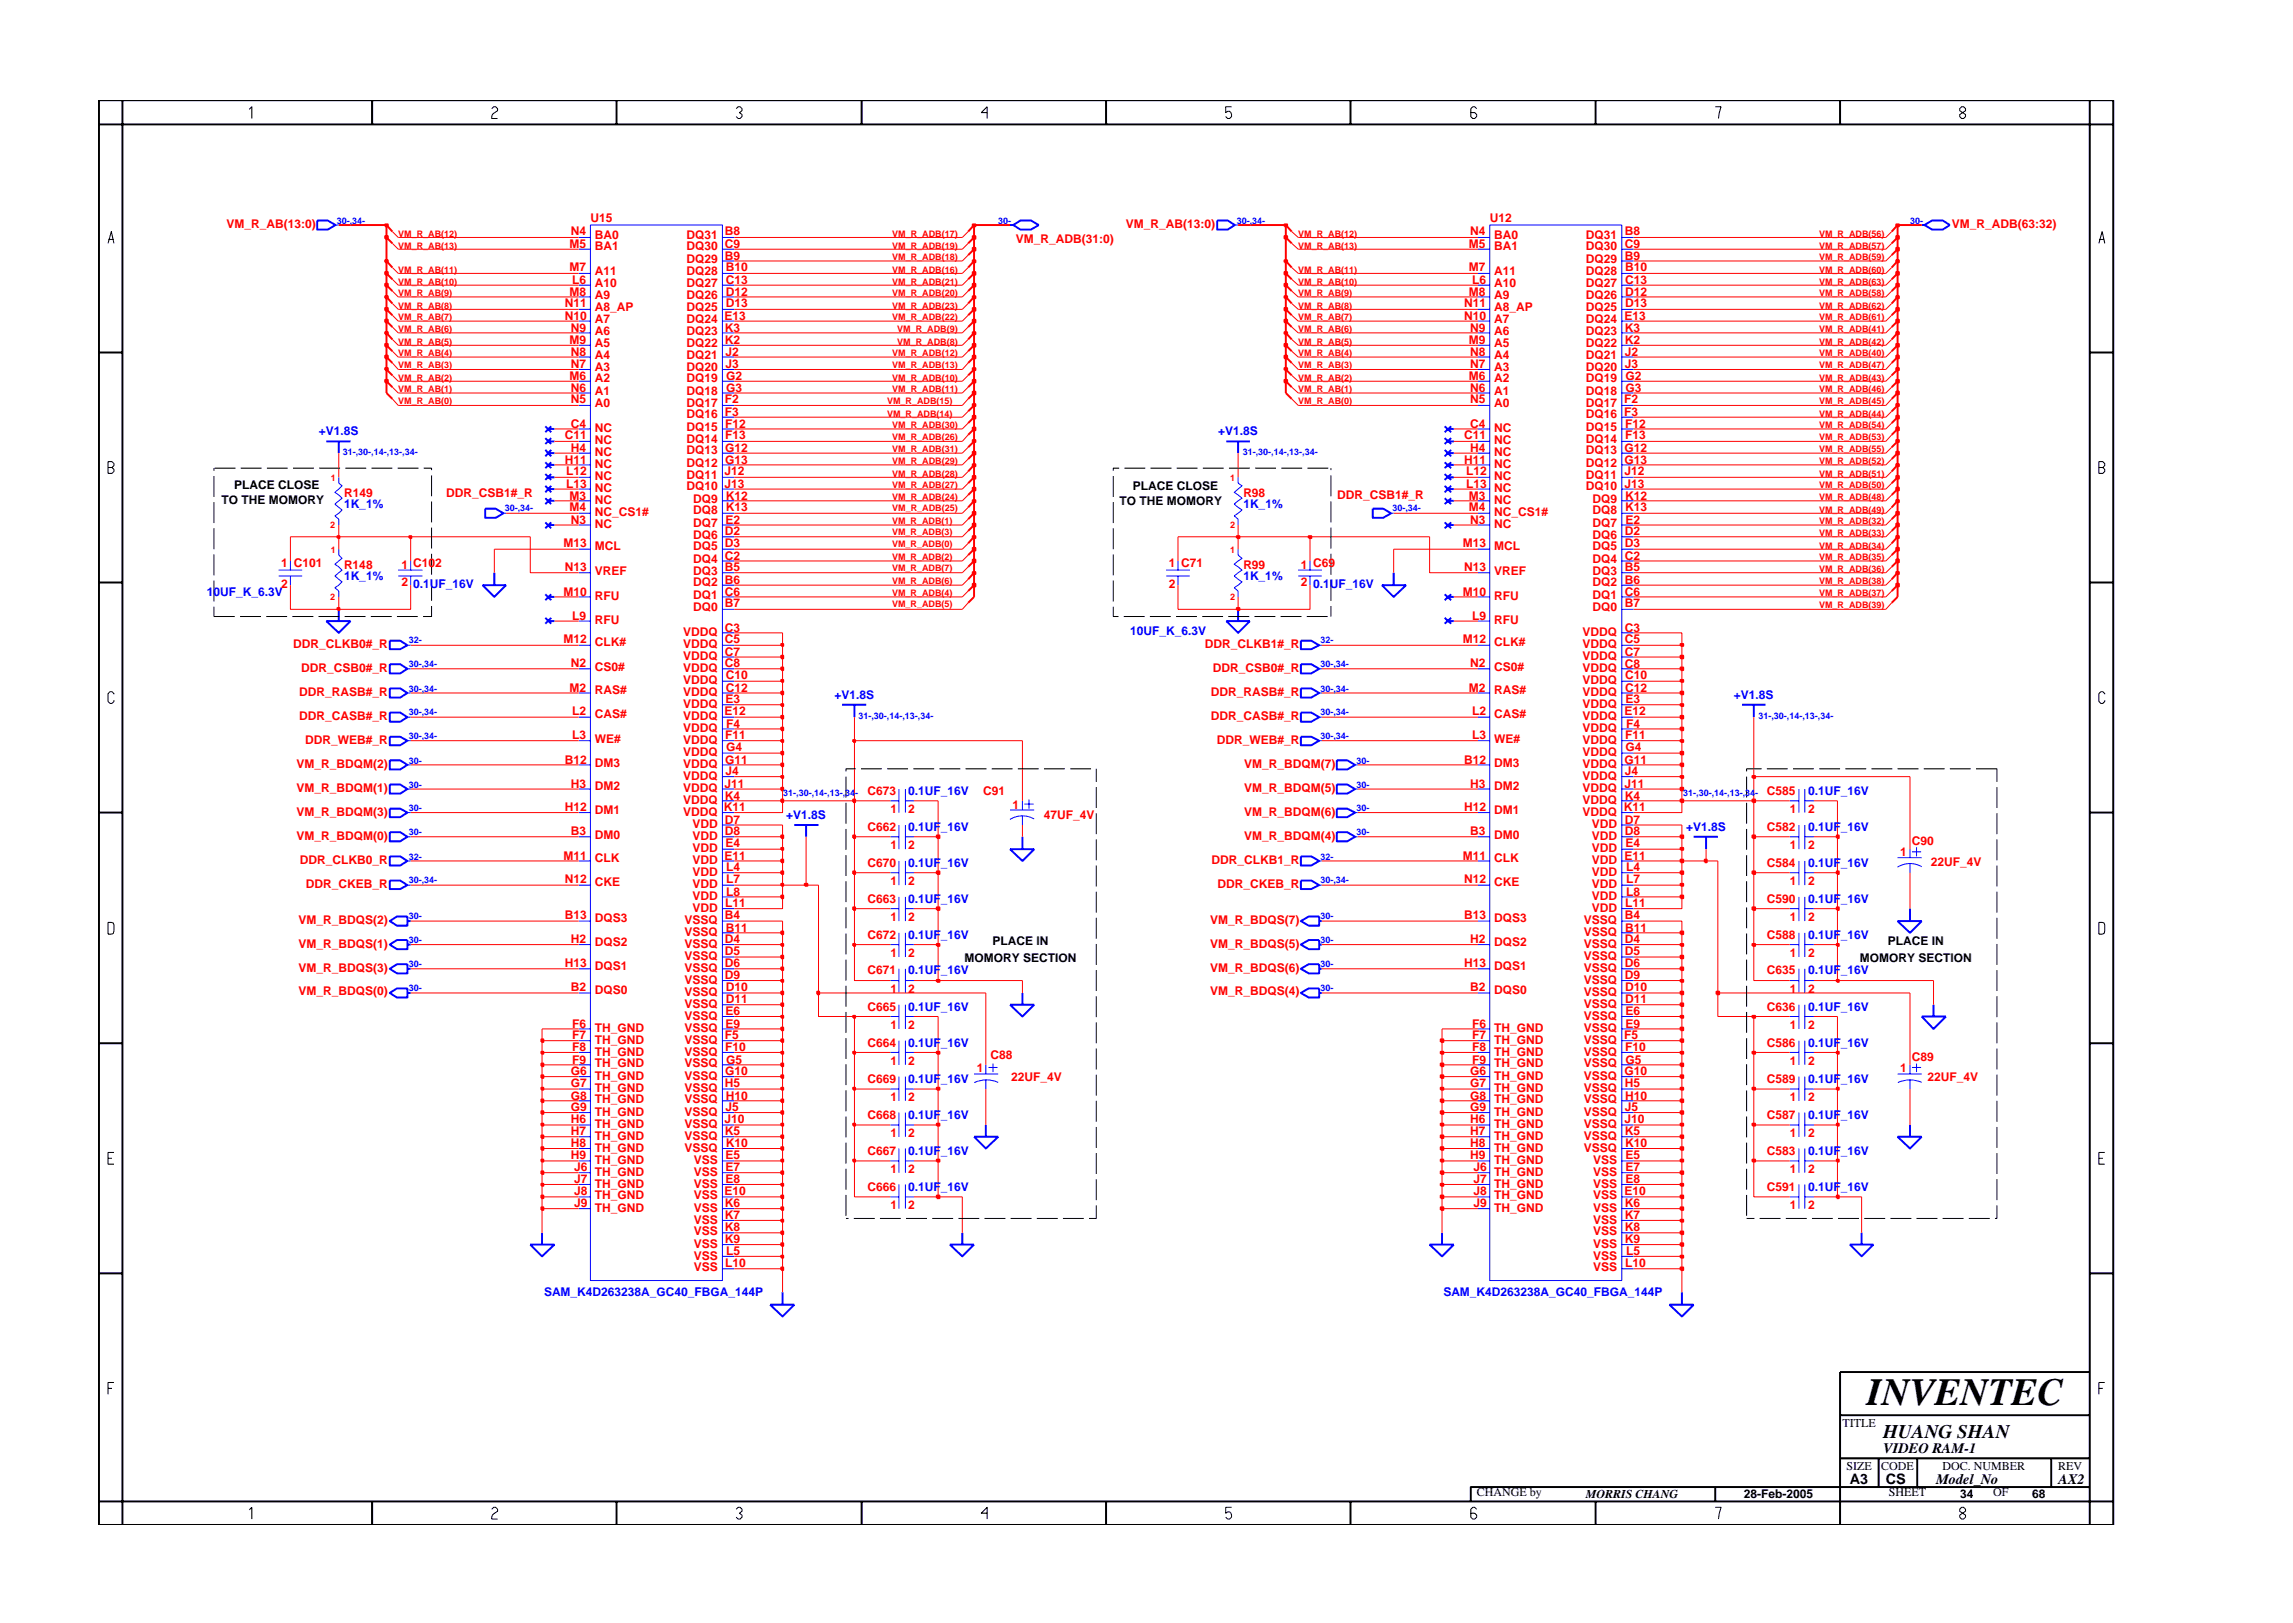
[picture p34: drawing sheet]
<svg xmlns="http://www.w3.org/2000/svg" width="297mm" height="210mm" viewBox="0 0 297 210" stroke-linecap="round" stroke-linejoin="round" font-family="sans-serif">
<defs><g id="words">
<text font-size="5" x="241.8" y="182">INVENTEC</text>
<text font-size="2.5" x="244" y="186.3">HUANG SHAN</text>
<g font-size="1.9">
<text x="244" y="188.2">VIDEO RAM-1</text>
<text x="239.6" y="192.2">A3</text>
<text x="244.3" y="192.3">CS</text>
<text x="250.8" y="192.2">Model_No</text>
<text x="266.6" y="192.2">AX2</text>
</g>
<g font-size="1.6" fill="#f00">
<text x="29.4" y="29.6">VM_R_AB(13:0)</text>
<text x="76.5" y="28.8">U15</text>
<text x="145.9" y="29.6">VM_R_AB(13:0)</text>
<text x="193" y="28.8">U12</text>
<text x="252.8" y="29.6">VM_R_ADB(63:32)</text>
<text x="73.8" y="32.1">M5</text>
<text x="73.8" y="35.2">M7</text>
<text x="73.9" y="30.5">N4</text>
<text x="77.1" y="30.9">BA0</text>
<text x="77.1" y="32.4">BA1</text>
<text x="77.1" y="35.6">A11</text>
<text x="88.9" y="35.6">DQ28</text>
<text x="88.9" y="34.1">DQ29</text>
<text x="88.9" y="32.4">DQ30</text>
<text x="88.9" y="30.9">DQ31</text>
<text x="93.9" y="33.6">B9</text>
<text x="93.9" y="32.1">C9</text>
<text x="93.9" y="30.5">B8</text>
<text x="94" y="35.2">B10</text>
<text x="131.6" y="31.5">VM_R_ADB(31:0)</text>
<text x="190.3" y="32.1">M5</text>
<text x="190.3" y="35.2">M7</text>
<text x="190.4" y="30.5">N4</text>
<text x="193.6" y="35.6">A11</text>
<text x="193.6" y="30.9">BA0</text>
<text x="193.6" y="32.4">BA1</text>
<text x="205.4" y="32.4">DQ30</text>
<text x="205.4" y="30.9">DQ31</text>
<text x="205.4" y="35.6">DQ28</text>
<text x="205.4" y="34.1">DQ29</text>
<text x="210.5" y="33.6">B9</text>
<text x="210.5" y="32.1">C9</text>
<text x="210.5" y="30.5">B8</text>
<text x="210.5" y="35.2">B10</text>
<text x="73.2" y="39.8">N11</text>
<text x="73.2" y="41.4">N10</text>
<text x="73.8" y="38.3">M8</text>
<text x="74.1" y="36.8">L6</text>
<text x="77.1" y="38.7">A9</text>
<text x="77.1" y="37.2">A10</text>
<text x="77.1" y="41.8">A7</text>
<text x="77.1" y="40.2">A8_AP</text>
<text x="88.9" y="41.8">DQ24</text>
<text x="88.9" y="40.2">DQ25</text>
<text x="88.9" y="38.7">DQ26</text>
<text x="88.9" y="37.2">DQ27</text>
<text x="93.9" y="41.4">E13</text>
<text x="94" y="39.8">D13</text>
<text x="94" y="38.3">D12</text>
<text x="94" y="36.8">C13</text>
<text x="189.7" y="41.4">N10</text>
<text x="189.7" y="39.8">N11</text>
<text x="190.3" y="38.3">M8</text>
<text x="190.7" y="36.8">L6</text>
<text x="193.6" y="37.2">A10</text>
<text x="193.6" y="41.8">A7</text>
<text x="193.6" y="40.2">A8_AP</text>
<text x="193.6" y="38.7">A9</text>
<text x="205.4" y="41.8">DQ24</text>
<text x="205.4" y="40.2">DQ25</text>
<text x="205.4" y="38.7">DQ26</text>
<text x="205.4" y="37.2">DQ27</text>
<text x="210.5" y="41.4">E13</text>
<text x="210.5" y="39.8">D13</text>
<text x="210.5" y="38.3">D12</text>
<text x="210.5" y="36.8">C13</text>
<text x="73.8" y="44.6">M9</text>
<text x="73.9" y="47.6">N7</text>
<text x="73.9" y="46.1">N8</text>
<text x="73.9" y="43">N9</text>
<text x="77.1" y="46.5">A4</text>
<text x="77.1" y="44.9">A5</text>
<text x="77.1" y="43.4">A6</text>
<text x="88.9" y="46.5">DQ21</text>
<text x="88.9" y="44.9">DQ22</text>
<text x="88.9" y="43.4">DQ23</text>
<text x="93.9" y="44.6">K2</text>
<text x="93.9" y="43">K3</text>
<text x="94" y="47.6">J3</text>
<text x="94" y="46.1">J2</text>
<text x="190.3" y="44.6">M9</text>
<text x="190.4" y="47.6">N7</text>
<text x="190.4" y="46.1">N8</text>
<text x="190.4" y="43">N9</text>
<text x="193.6" y="46.5">A4</text>
<text x="193.6" y="44.9">A5</text>
<text x="193.6" y="43.4">A6</text>
<text x="205.4" y="46.5">DQ21</text>
<text x="205.4" y="44.9">DQ22</text>
<text x="205.4" y="43.4">DQ23</text>
<text x="210.5" y="44.6">K2</text>
<text x="210.5" y="43">K3</text>
<text x="210.5" y="47.6">J3</text>
<text x="210.5" y="46.1">J2</text>
<text x="73.8" y="49.2">M6</text>
<text x="73.9" y="52.3">N5</text>
<text x="73.9" y="50.7">N6</text>
<text x="77.1" y="52.7">A0</text>
<text x="77.1" y="51.2">A1</text>
<text x="77.1" y="49.5">A2</text>
<text x="77.1" y="48">A3</text>
<text x="88.9" y="48">DQ20</text>
<text x="88.9" y="52.7">DQ17</text>
<text x="88.9" y="51.2">DQ18</text>
<text x="88.9" y="49.5">DQ19</text>
<text x="93.9" y="53.9">F3</text>
<text x="93.9" y="52.3">F2</text>
<text x="94.1" y="50.7">G3</text>
<text x="94.1" y="49.2">G2</text>
<text x="190.3" y="49.2">M6</text>
<text x="190.4" y="52.3">N5</text>
<text x="190.4" y="50.7">N6</text>
<text x="193.6" y="52.7">A0</text>
<text x="193.6" y="51.2">A1</text>
<text x="193.6" y="49.5">A2</text>
<text x="193.6" y="48">A3</text>
<text x="205.4" y="48">DQ20</text>
<text x="205.4" y="52.7">DQ17</text>
<text x="205.4" y="51.2">DQ18</text>
<text x="205.4" y="49.5">DQ19</text>
<text x="210.4" y="53.9">F3</text>
<text x="210.4" y="52.3">F2</text>
<text x="210.6" y="50.7">G3</text>
<text x="210.6" y="49.2">G2</text>
<text x="73.2" y="56.9">C11</text>
<text x="73.9" y="58.5">H4</text>
<text x="73.9" y="55.4">C4</text>
<text x="77.1" y="59.1">NC</text>
<text x="77.1" y="56">NC</text>
<text x="77.1" y="57.5">NC</text>
<text x="88.9" y="58.9">DQ13</text>
<text x="88.9" y="57.3">DQ14</text>
<text x="88.9" y="55.8">DQ15</text>
<text x="88.9" y="54.2">DQ16</text>
<text x="94" y="58.5">G12</text>
<text x="94" y="56.9">F13</text>
<text x="94" y="55.4">F12</text>
<text x="189.7" y="56.9">C11</text>
<text x="190.4" y="55.4">C4</text>
<text x="190.4" y="58.5">H4</text>
<text x="193.6" y="57.5">NC</text>
<text x="193.6" y="56">NC</text>
<text x="193.6" y="59.1">NC</text>
<text x="205.4" y="58.9">DQ13</text>
<text x="205.4" y="57.3">DQ14</text>
<text x="205.4" y="55.8">DQ15</text>
<text x="205.4" y="54.2">DQ16</text>
<text x="210.5" y="58.5">G12</text>
<text x="210.5" y="56.9">F13</text>
<text x="210.5" y="55.4">F12</text>
<text x="44.6" y="64.4">R149</text>
<text x="57.8" y="64.4">DDR_CSB1#_R</text>
<text x="73.2" y="60.1">H11</text>
<text x="73.3" y="61.6">L12</text>
<text x="73.3" y="63.2">L13</text>
<text x="73.8" y="64.7">M3</text>
<text x="77.1" y="60.6">NC</text>
<text x="77.1" y="62.2">NC</text>
<text x="77.1" y="63.8">NC</text>
<text x="77.1" y="65.3">NC</text>
<text x="88.9" y="63.5">DQ10</text>
<text x="88.9" y="62">DQ11</text>
<text x="88.9" y="60.5">DQ12</text>
<text x="89.8" y="65.1">DQ9</text>
<text x="93.9" y="63.2">J13</text>
<text x="93.9" y="61.6">J12</text>
<text x="94" y="60.1">G13</text>
<text x="94" y="64.7">K12</text>
<text x="161.1" y="64.4">R98</text>
<text x="173.2" y="64.7">DDR_CSB1#_R</text>
<text x="189.7" y="60.1">H11</text>
<text x="189.9" y="61.6">L12</text>
<text x="189.9" y="63.2">L13</text>
<text x="190.3" y="64.7">M3</text>
<text x="193.6" y="65.3">NC</text>
<text x="193.6" y="62.2">NC</text>
<text x="193.6" y="63.8">NC</text>
<text x="193.6" y="60.6">NC</text>
<text x="205.4" y="63.5">DQ10</text>
<text x="205.4" y="62">DQ11</text>
<text x="205.4" y="60.5">DQ12</text>
<text x="206.3" y="65.1">DQ9</text>
<text x="210.5" y="60.1">G13</text>
<text x="210.5" y="63.2">J13</text>
<text x="210.5" y="61.6">J12</text>
<text x="210.5" y="64.7">K12</text>
<text x="73" y="70.9">M13</text>
<text x="73.8" y="66.2">M4</text>
<text x="73.9" y="67.8">N3</text>
<text x="77.1" y="66.8">NC_CS1#</text>
<text x="77.1" y="71.3">MCL</text>
<text x="77.1" y="68.4">NC</text>
<text x="89.8" y="69.8">DQ6</text>
<text x="89.8" y="68.3">DQ7</text>
<text x="89.8" y="66.6">DQ8</text>
<text x="89.8" y="71.3">DQ5</text>
<text x="93.9" y="70.9">D3</text>
<text x="93.9" y="69.4">D2</text>
<text x="94" y="67.8">E2</text>
<text x="94" y="66.2">K13</text>
<text x="189.5" y="70.9">M13</text>
<text x="190.3" y="66.2">M4</text>
<text x="190.4" y="67.8">N3</text>
<text x="193.6" y="66.8">NC_CS1#</text>
<text x="193.6" y="71.3">MCL</text>
<text x="193.6" y="68.4">NC</text>
<text x="206.3" y="71.3">DQ5</text>
<text x="206.3" y="69.8">DQ6</text>
<text x="206.3" y="68.3">DQ7</text>
<text x="206.3" y="66.6">DQ8</text>
<text x="210.5" y="70.9">D3</text>
<text x="210.5" y="69.4">D2</text>
<text x="210.5" y="66.2">K13</text>
<text x="210.6" y="67.8">E2</text>
<text x="36.4" y="73.4">1 C101</text>
<text x="36.4" y="76.1">2</text>
<text x="44.6" y="73.7">R148</text>
<text x="52" y="73.7">1 C102</text>
<text x="52" y="76">2</text>
<text x="73" y="77.2">M10</text>
<text x="73.2" y="74">N13</text>
<text x="77.1" y="77.8">RFU</text>
<text x="77.1" y="74.4">VREF</text>
<text x="89.8" y="76">DQ2</text>
<text x="89.8" y="77.6">DQ1</text>
<text x="89.8" y="74.4">DQ3</text>
<text x="89.8" y="72.9">DQ4</text>
<text x="93.9" y="75.6">B6</text>
<text x="93.9" y="77.2">C6</text>
<text x="93.9" y="74">B5</text>
<text x="93.9" y="72.5">C2</text>
<text x="151.4" y="73.4">1 C71</text>
<text x="151.4" y="76.1">2</text>
<text x="161.1" y="73.7">R99</text>
<text x="168.5" y="73.7">1 C69</text>
<text x="168.5" y="76">2</text>
<text x="189.5" y="77.2">M10</text>
<text x="189.7" y="74">N13</text>
<text x="193.6" y="77.8">RFU</text>
<text x="193.6" y="74.4">VREF</text>
<text x="206.3" y="74.4">DQ3</text>
<text x="206.3" y="72.9">DQ4</text>
<text x="206.3" y="76">DQ2</text>
<text x="206.3" y="77.6">DQ1</text>
<text x="210.5" y="77.2">C6</text>
<text x="210.5" y="75.6">B6</text>
<text x="210.5" y="74">B5</text>
<text x="210.5" y="72.5">C2</text>
<text x="38" y="83.9">DDR_CLKB0#_R</text>
<text x="73" y="83.3">M12</text>
<text x="74.1" y="80.3">L9</text>
<text x="77.1" y="80.8">RFU</text>
<text x="77.1" y="83.8">CLK#</text>
<text x="88.5" y="82.4">VDDQ</text>
<text x="88.5" y="83.9">VDDQ</text>
<text x="89.8" y="79.1">DQ0</text>
<text x="93.9" y="78.7">B7</text>
<text x="93.9" y="81.8">C3</text>
<text x="93.9" y="83.3">C5</text>
<text x="156.1" y="83.9">DDR_CLKB1#_R</text>
<text x="189.5" y="83.3">M12</text>
<text x="190.7" y="80.3">L9</text>
<text x="193.6" y="83.8">CLK#</text>
<text x="193.6" y="80.8">RFU</text>
<text x="205" y="82.4">VDDQ</text>
<text x="205" y="83.9">VDDQ</text>
<text x="206.3" y="79.1">DQ0</text>
<text x="210.5" y="81.8">C3</text>
<text x="210.5" y="83.3">C5</text>
<text x="210.5" y="78.7">B7</text>
<text x="39" y="87.1">DDR_CSB0#_R</text>
<text x="73.8" y="89.6">M2</text>
<text x="73.9" y="86.5">N2</text>
<text x="77.1" y="89.9">RAS#</text>
<text x="77.1" y="86.9">CS0#</text>
<text x="88.5" y="85.5">VDDQ</text>
<text x="88.5" y="87.1">VDDQ</text>
<text x="88.5" y="88.6">VDDQ</text>
<text x="93.9" y="84.9">C7</text>
<text x="93.9" y="86.5">C8</text>
<text x="94" y="88">C10</text>
<text x="94" y="89.6">C12</text>
<text x="157.1" y="87.1">DDR_CSB0#_R</text>
<text x="190.3" y="89.6">M2</text>
<text x="190.4" y="86.5">N2</text>
<text x="193.6" y="86.9">CS0#</text>
<text x="193.6" y="89.9">RAS#</text>
<text x="205" y="88.6">VDDQ</text>
<text x="205" y="85.5">VDDQ</text>
<text x="205" y="87.1">VDDQ</text>
<text x="210.5" y="84.9">C7</text>
<text x="210.5" y="86.5">C8</text>
<text x="210.5" y="88">C10</text>
<text x="210.5" y="89.6">C12</text>
<text x="38.8" y="93.2">DDR_CASB#_R</text>
<text x="38.8" y="90.2">DDR_RASB#_R</text>
<text x="74.1" y="95.8">L3</text>
<text x="74.1" y="92.7">L2</text>
<text x="77.1" y="93.1">CAS#</text>
<text x="88.5" y="94.9">VDDQ</text>
<text x="88.5" y="93.2">VDDQ</text>
<text x="88.5" y="91.7">VDDQ</text>
<text x="88.5" y="90.2">VDDQ</text>
<text x="93.9" y="92.7">E12</text>
<text x="94" y="95.8">F11</text>
<text x="94" y="91.1">E3</text>
<text x="94.1" y="94.3">F4</text>
<text x="156.9" y="93.2">DDR_CASB#_R</text>
<text x="156.9" y="90.2">DDR_RASB#_R</text>
<text x="190.7" y="92.7">L2</text>
<text x="190.7" y="95.8">L3</text>
<text x="193.6" y="93.1">CAS#</text>
<text x="205" y="90.2">VDDQ</text>
<text x="205" y="91.7">VDDQ</text>
<text x="205" y="93.2">VDDQ</text>
<text x="205" y="94.9">VDDQ</text>
<text x="210.5" y="92.7">E12</text>
<text x="210.5" y="95.8">F11</text>
<text x="210.6" y="91.1">E3</text>
<text x="210.6" y="94.3">F4</text>
<text x="38.4" y="99.5">VM_R_BDQM(2)</text>
<text x="39.5" y="96.4">DDR_WEB#_R</text>
<text x="73.2" y="98.9">B12</text>
<text x="77.1" y="99.3">DM3</text>
<text x="77.1" y="96.2">WE#</text>
<text x="88.5" y="101">VDDQ</text>
<text x="88.5" y="99.5">VDDQ</text>
<text x="88.5" y="97.9">VDDQ</text>
<text x="88.5" y="96.4">VDDQ</text>
<text x="94" y="98.9">G11</text>
<text x="94" y="100.4">J4</text>
<text x="94.1" y="97.3">G4</text>
<text x="157.6" y="96.4">DDR_WEB#_R</text>
<text x="161.2" y="99.5">VM_R_BDQM(7)</text>
<text x="189.7" y="98.9">B12</text>
<text x="193.6" y="99.3">DM3</text>
<text x="193.6" y="96.2">WE#</text>
<text x="205" y="101">VDDQ</text>
<text x="205" y="99.5">VDDQ</text>
<text x="205" y="97.9">VDDQ</text>
<text x="205" y="96.4">VDDQ</text>
<text x="210.5" y="98.9">G11</text>
<text x="210.5" y="100.4">J4</text>
<text x="210.6" y="97.3">G4</text>
<text x="38.4" y="102.6">VM_R_BDQM(1)</text>
<text x="38.4" y="105.7">VM_R_BDQM(3)</text>
<text x="73.2" y="105.1">H12</text>
<text x="73.9" y="102.1">H3</text>
<text x="77.1" y="105.5">DM1</text>
<text x="77.1" y="102.4">DM2</text>
<text x="88.5" y="105.7">VDDQ</text>
<text x="88.5" y="104.2">VDDQ</text>
<text x="88.5" y="102.6">VDDQ</text>
<text x="89.7" y="107.2">VDD</text>
<text x="93.8" y="105.1">K11</text>
<text x="93.9" y="102.1">J11</text>
<text x="93.9" y="103.6">K4</text>
<text x="93.9" y="106.7">D7</text>
<text x="112.4" y="107.6">C662</text>
<text x="112.4" y="103">C673</text>
<text x="115.3" y="105.3">1</text>
<text x="117.6" y="105.3">2</text>
<text x="127.4" y="103">C91</text>
<text x="131.2" y="104.8">1</text>
<text x="135.2" y="106.1">47UF_4V</text>
<text x="161.2" y="105.7">VM_R_BDQM(6)</text>
<text x="161.2" y="102.6">VM_R_BDQM(5)</text>
<text x="189.7" y="105.1">H12</text>
<text x="190.4" y="102.1">H3</text>
<text x="193.6" y="105.5">DM1</text>
<text x="193.6" y="102.4">DM2</text>
<text x="205" y="105.7">VDDQ</text>
<text x="205" y="104.2">VDDQ</text>
<text x="205" y="102.6">VDDQ</text>
<text x="206.2" y="107.2">VDD</text>
<text x="210.4" y="105.1">K11</text>
<text x="210.5" y="102.1">J11</text>
<text x="210.5" y="103.6">K4</text>
<text x="210.5" y="106.7">D7</text>
<text x="228.9" y="107.6">C582</text>
<text x="228.9" y="103">C585</text>
<text x="231.8" y="105.3">1</text>
<text x="234.2" y="105.3">2</text>
<text x="38.4" y="108.8">VM_R_BDQM(0)</text>
<text x="38.8" y="111.9">DDR_CLKB0_R</text>
<text x="73" y="111.4">M11</text>
<text x="73.9" y="108.2">B3</text>
<text x="77.1" y="108.6">DM0</text>
<text x="77.1" y="111.7">CLK</text>
<text x="89.7" y="113.5">VDD</text>
<text x="89.7" y="108.8">VDD</text>
<text x="89.7" y="110.3">VDD</text>
<text x="89.7" y="111.9">VDD</text>
<text x="93.9" y="111.4">E11</text>
<text x="93.9" y="108.2">D8</text>
<text x="94" y="109.8">E4</text>
<text x="94.1" y="112.9">L4</text>
<text x="112.4" y="112.3">C670</text>
<text x="115.3" y="110">1</text>
<text x="117.6" y="110">2</text>
<text x="157" y="111.9">DDR_CLKB1_R</text>
<text x="161.2" y="108.8">VM_R_BDQM(4)</text>
<text x="189.5" y="111.4">M11</text>
<text x="190.4" y="108.2">B3</text>
<text x="193.6" y="108.6">DM0</text>
<text x="193.6" y="111.7">CLK</text>
<text x="206.2" y="113.5">VDD</text>
<text x="206.2" y="110.3">VDD</text>
<text x="206.2" y="108.8">VDD</text>
<text x="206.2" y="111.9">VDD</text>
<text x="210.5" y="111.4">E11</text>
<text x="210.5" y="108.2">D8</text>
<text x="210.6" y="109.8">E4</text>
<text x="210.6" y="112.9">L4</text>
<text x="228.9" y="112.3">C584</text>
<text x="231.8" y="110">1</text>
<text x="234.2" y="110">2</text>
<text x="246.2" y="110.9">1</text>
<text x="247.7" y="109.5">C90</text>
<text x="250.1" y="112.1">22UF_4V</text>
<text x="38.7" y="119.7">VM_R_BDQS(2)</text>
<text x="39.6" y="115">DDR_CKEB_R</text>
<text x="73.2" y="114.4">N12</text>
<text x="73.2" y="119.1">B13</text>
<text x="77.1" y="114.8">CKE</text>
<text x="77.1" y="119.5">DQS3</text>
<text x="88.7" y="119.7">VSSQ</text>
<text x="89.7" y="115">VDD</text>
<text x="89.7" y="116.6">VDD</text>
<text x="89.7" y="118.1">VDD</text>
<text x="93.9" y="119.1">B4</text>
<text x="94" y="117.5">L11</text>
<text x="94.1" y="114.4">L7</text>
<text x="94.1" y="116">L8</text>
<text x="112.4" y="116.9">C663</text>
<text x="115.3" y="119.3">1</text>
<text x="115.3" y="114.7">1</text>
<text x="117.6" y="119.3">2</text>
<text x="117.6" y="114.7">2</text>
<text x="156.8" y="119.7">VM_R_BDQS(7)</text>
<text x="157.7" y="115">DDR_CKEB_R</text>
<text x="189.7" y="114.4">N12</text>
<text x="189.7" y="119.1">B13</text>
<text x="193.6" y="114.8">CKE</text>
<text x="193.6" y="119.5">DQS3</text>
<text x="205.2" y="119.7">VSSQ</text>
<text x="206.2" y="115">VDD</text>
<text x="206.2" y="116.6">VDD</text>
<text x="206.2" y="118.1">VDD</text>
<text x="210.5" y="119.1">B4</text>
<text x="210.5" y="117.5">L11</text>
<text x="210.6" y="114.4">L7</text>
<text x="210.6" y="116">L8</text>
<text x="228.9" y="116.9">C590</text>
<text x="231.8" y="114.7">1</text>
<text x="231.8" y="119.3">1</text>
<text x="234.2" y="114.7">2</text>
<text x="234.2" y="119.3">2</text>
<text x="38.7" y="122.8">VM_R_BDQS(1)</text>
<text x="38.7" y="125.9">VM_R_BDQS(3)</text>
<text x="73.2" y="125.3">H13</text>
<text x="73.9" y="122.2">H2</text>
<text x="77.1" y="125.7">DQS1</text>
<text x="77.1" y="122.6">DQS2</text>
<text x="88.7" y="122.8">VSSQ</text>
<text x="88.7" y="124.3">VSSQ</text>
<text x="88.7" y="125.9">VSSQ</text>
<text x="88.7" y="121.3">VSSQ</text>
<text x="93.9" y="122.2">D4</text>
<text x="93.9" y="123.7">D5</text>
<text x="93.9" y="125.3">D6</text>
<text x="94" y="120.7">B11</text>
<text x="112.4" y="121.6">C672</text>
<text x="115.3" y="124">1</text>
<text x="117.6" y="124">2</text>
<text x="156.8" y="125.9">VM_R_BDQS(6)</text>
<text x="156.8" y="122.8">VM_R_BDQS(5)</text>
<text x="189.7" y="125.3">H13</text>
<text x="190.4" y="122.2">H2</text>
<text x="193.6" y="125.7">DQS1</text>
<text x="193.6" y="122.6">DQS2</text>
<text x="205.2" y="121.3">VSSQ</text>
<text x="205.2" y="122.8">VSSQ</text>
<text x="205.2" y="124.3">VSSQ</text>
<text x="205.2" y="125.9">VSSQ</text>
<text x="210.5" y="122.2">D4</text>
<text x="210.5" y="123.7">D5</text>
<text x="210.5" y="125.3">D6</text>
<text x="210.5" y="120.7">B11</text>
<text x="228.9" y="121.6">C588</text>
<text x="231.8" y="124">1</text>
<text x="234.2" y="124">2</text>
<text x="38.7" y="129">VM_R_BDQS(0)</text>
<text x="73.9" y="128.4">B2</text>
<text x="77.1" y="128.8">DQS0</text>
<text x="88.7" y="129">VSSQ</text>
<text x="88.7" y="130.6">VSSQ</text>
<text x="88.7" y="127.5">VSSQ</text>
<text x="93.9" y="126.9">D9</text>
<text x="94" y="131.5">E6</text>
<text x="94" y="128.4">D10</text>
<text x="94" y="130">D11</text>
<text x="112.4" y="131">C665</text>
<text x="112.4" y="126.2">C671</text>
<text x="115.3" y="128.6">1</text>
<text x="117.6" y="128.6">2</text>
<text x="156.8" y="129">VM_R_BDQS(4)</text>
<text x="190.4" y="128.4">B2</text>
<text x="193.6" y="128.8">DQS0</text>
<text x="205.2" y="129">VSSQ</text>
<text x="205.2" y="130.6">VSSQ</text>
<text x="205.2" y="127.5">VSSQ</text>
<text x="210.5" y="126.9">D9</text>
<text x="210.5" y="128.4">D10</text>
<text x="210.5" y="130">D11</text>
<text x="210.6" y="131.5">E6</text>
<text x="228.9" y="126.2">C635</text>
<text x="228.9" y="131">C636</text>
<text x="231.8" y="128.6">1</text>
<text x="234.2" y="128.6">2</text>
<text x="74.1" y="133.1">F6</text>
<text x="74.1" y="134.6">F7</text>
<text x="74.1" y="136.2">F8</text>
<text x="74.1" y="137.8">F9</text>
<text x="77.1" y="133.6">TH_GND</text>
<text x="77.1" y="135.2">TH_GND</text>
<text x="77.1" y="136.8">TH_GND</text>
<text x="88.7" y="136.8">VSSQ</text>
<text x="88.7" y="135.2">VSSQ</text>
<text x="88.7" y="132.1">VSSQ</text>
<text x="88.7" y="133.6">VSSQ</text>
<text x="93.9" y="134.6">F5</text>
<text x="94" y="136.2">F10</text>
<text x="94" y="133.1">E9</text>
<text x="94.1" y="137.8">G5</text>
<text x="112.4" y="135.6">C664</text>
<text x="115.3" y="138">1</text>
<text x="115.3" y="133.3">1</text>
<text x="117.6" y="138">2</text>
<text x="117.6" y="133.3">2</text>
<text x="128.3" y="137.2">C88</text>
<text x="190.7" y="133.1">F6</text>
<text x="190.7" y="134.6">F7</text>
<text x="190.7" y="136.2">F8</text>
<text x="190.7" y="137.8">F9</text>
<text x="193.6" y="133.6">TH_GND</text>
<text x="193.6" y="135.2">TH_GND</text>
<text x="193.6" y="136.8">TH_GND</text>
<text x="205.2" y="132.1">VSSQ</text>
<text x="205.2" y="133.6">VSSQ</text>
<text x="205.2" y="136.8">VSSQ</text>
<text x="205.2" y="135.2">VSSQ</text>
<text x="210.4" y="134.6">F5</text>
<text x="210.5" y="136.2">F10</text>
<text x="210.6" y="137.8">G5</text>
<text x="210.6" y="133.1">E9</text>
<text x="228.9" y="135.6">C586</text>
<text x="231.8" y="138">1</text>
<text x="231.8" y="133.3">1</text>
<text x="234.2" y="138">2</text>
<text x="234.2" y="133.3">2</text>
<text x="247.7" y="137.4">C89</text>
<text x="73.9" y="139.3">G6</text>
<text x="73.9" y="140.8">G7</text>
<text x="73.9" y="142.4">G8</text>
<text x="73.9" y="144">G9</text>
<text x="77.1" y="138.3">TH_GND</text>
<text x="77.1" y="139.9">TH_GND</text>
<text x="77.1" y="141.4">TH_GND</text>
<text x="77.1" y="142.9">TH_GND</text>
<text x="88.7" y="142.9">VSSQ</text>
<text x="88.7" y="141.4">VSSQ</text>
<text x="88.7" y="139.9">VSSQ</text>
<text x="88.7" y="138.3">VSSQ</text>
<text x="93.9" y="140.8">H5</text>
<text x="94" y="139.3">G10</text>
<text x="94" y="144">J5</text>
<text x="94" y="142.4">H10</text>
<text x="112.4" y="140.3">C669</text>
<text x="115.3" y="142.6">1</text>
<text x="117.6" y="142.6">2</text>
<text x="126.5" y="138.9">1</text>
<text x="131" y="140.1">22UF_4V</text>
<text x="190.4" y="139.3">G6</text>
<text x="190.4" y="140.8">G7</text>
<text x="190.4" y="142.4">G8</text>
<text x="190.4" y="144">G9</text>
<text x="193.6" y="141.4">TH_GND</text>
<text x="193.6" y="142.9">TH_GND</text>
<text x="193.6" y="138.3">TH_GND</text>
<text x="193.6" y="139.9">TH_GND</text>
<text x="205.2" y="142.9">VSSQ</text>
<text x="205.2" y="141.4">VSSQ</text>
<text x="205.2" y="139.9">VSSQ</text>
<text x="205.2" y="138.3">VSSQ</text>
<text x="210.5" y="139.3">G10</text>
<text x="210.5" y="140.8">H5</text>
<text x="210.5" y="144">J5</text>
<text x="210.5" y="142.4">H10</text>
<text x="228.9" y="140.3">C589</text>
<text x="231.8" y="142.6">1</text>
<text x="234.2" y="142.6">2</text>
<text x="246.2" y="138.9">1</text>
<text x="249.7" y="140">22UF_4V</text>
<text x="73.9" y="145.5">H6</text>
<text x="73.9" y="147.1">H7</text>
<text x="73.9" y="148.6">H8</text>
<text x="77.1" y="146.1">TH_GND</text>
<text x="77.1" y="147.7">TH_GND</text>
<text x="77.1" y="149.2">TH_GND</text>
<text x="77.1" y="144.6">TH_GND</text>
<text x="88.7" y="144.6">VSSQ</text>
<text x="88.7" y="147.7">VSSQ</text>
<text x="88.7" y="146.1">VSSQ</text>
<text x="88.7" y="149.2">VSSQ</text>
<text x="93.9" y="145.5">J10</text>
<text x="93.9" y="147.1">K5</text>
<text x="94" y="148.6">K10</text>
<text x="112.4" y="149.6">C667</text>
<text x="112.4" y="145">C668</text>
<text x="115.3" y="147.3">1</text>
<text x="117.6" y="147.3">2</text>
<text x="190.4" y="145.5">H6</text>
<text x="190.4" y="147.1">H7</text>
<text x="190.4" y="148.6">H8</text>
<text x="193.6" y="144.6">TH_GND</text>
<text x="193.6" y="146.1">TH_GND</text>
<text x="193.6" y="147.7">TH_GND</text>
<text x="193.6" y="149.2">TH_GND</text>
<text x="205.2" y="149.2">VSSQ</text>
<text x="205.2" y="144.6">VSSQ</text>
<text x="205.2" y="147.7">VSSQ</text>
<text x="205.2" y="146.1">VSSQ</text>
<text x="210.5" y="145.5">J10</text>
<text x="210.5" y="147.1">K5</text>
<text x="210.5" y="148.6">K10</text>
<text x="228.9" y="149.6">C583</text>
<text x="228.9" y="145">C587</text>
<text x="231.8" y="147.3">1</text>
<text x="234.2" y="147.3">2</text>
<text x="73.9" y="150.1">H9</text>
<text x="74.4" y="151.8">J6</text>
<text x="74.4" y="153.3">J7</text>
<text x="74.4" y="154.8">J8</text>
<text x="77.1" y="152.3">TH_GND</text>
<text x="77.1" y="153.9">TH_GND</text>
<text x="77.1" y="155.4">TH_GND</text>
<text x="77.1" y="150.7">TH_GND</text>
<text x="89.9" y="150.7">VSS</text>
<text x="89.9" y="152.3">VSS</text>
<text x="89.9" y="153.9">VSS</text>
<text x="89.9" y="155.4">VSS</text>
<text x="93.9" y="154.8">E10</text>
<text x="94" y="150.1">E5</text>
<text x="94" y="151.8">E7</text>
<text x="94" y="153.3">E8</text>
<text x="112.4" y="154.3">C666</text>
<text x="115.3" y="151.9">1</text>
<text x="117.6" y="151.9">2</text>
<text x="190.4" y="150.1">H9</text>
<text x="190.9" y="151.8">J6</text>
<text x="190.9" y="153.3">J7</text>
<text x="190.9" y="154.8">J8</text>
<text x="193.6" y="152.3">TH_GND</text>
<text x="193.6" y="153.9">TH_GND</text>
<text x="193.6" y="155.4">TH_GND</text>
<text x="193.6" y="150.7">TH_GND</text>
<text x="206.4" y="152.3">VSS</text>
<text x="206.4" y="150.7">VSS</text>
<text x="206.4" y="153.9">VSS</text>
<text x="206.4" y="155.4">VSS</text>
<text x="210.5" y="154.8">E10</text>
<text x="210.6" y="151.8">E7</text>
<text x="210.6" y="150.1">E5</text>
<text x="210.6" y="153.3">E8</text>
<text x="228.9" y="154.3">C591</text>
<text x="231.8" y="151.9">1</text>
<text x="234.2" y="151.9">2</text>
<text x="74.4" y="156.4">J9</text>
<text x="77.1" y="157">TH_GND</text>
<text x="89.9" y="157">VSS</text>
<text x="89.9" y="158.5">VSS</text>
<text x="89.9" y="160">VSS</text>
<text x="89.9" y="161.7">VSS</text>
<text x="93.9" y="156.4">K6</text>
<text x="93.9" y="157.9">K7</text>
<text x="93.9" y="159.5">K8</text>
<text x="93.9" y="161.1">K9</text>
<text x="115.3" y="156.6">1</text>
<text x="117.6" y="156.6">2</text>
<text x="190.9" y="156.4">J9</text>
<text x="193.6" y="157">TH_GND</text>
<text x="206.4" y="158.5">VSS</text>
<text x="206.4" y="160">VSS</text>
<text x="206.4" y="161.7">VSS</text>
<text x="206.4" y="157">VSS</text>
<text x="210.5" y="156.4">K6</text>
<text x="210.5" y="157.9">K7</text>
<text x="210.5" y="159.5">K8</text>
<text x="210.5" y="161.1">K9</text>
<text x="231.8" y="156.6">1</text>
<text x="234.2" y="156.6">2</text>
<text x="89.9" y="163.2">VSS</text>
<text x="89.9" y="164.7">VSS</text>
<text x="94" y="164.2">L10</text>
<text x="94.1" y="162.6">L5</text>
<text x="206.4" y="163.2">VSS</text>
<text x="206.4" y="164.7">VSS</text>
<text x="210.5" y="164.2">L10</text>
<text x="210.6" y="162.6">L5</text>
</g>
<g font-size="1.6" fill="#00f">
<text x="41.3" y="56.3">+V1.8S</text>
<text x="157.8" y="56.3">+V1.8S</text>
<text x="44.6" y="65.8">1K_1%</text>
<text x="161.1" y="65.8">1K_1%</text>
<text x="26.8" y="77.2">10UF_K_6.3V</text>
<text x="44.6" y="75.1">1K_1%</text>
<text x="53.5" y="76.1">0.1UF_16V</text>
<text x="161.1" y="75.1">1K_1%</text>
<text x="170.1" y="76.1">0.1UF_16V</text>
<text x="146.4" y="82.2">10UF_K_6.3V</text>
<text x="108.1" y="90.5">+V1.8S</text>
<text x="224.6" y="90.5">+V1.8S</text>
<text x="101.9" y="106.1">+V1.8S</text>
<text x="117.6" y="107.6">0.1UF_16V</text>
<text x="117.6" y="103">0.1UF_16V</text>
<text x="218.4" y="107.6">+V1.8S</text>
<text x="234.2" y="107.6">0.1UF_16V</text>
<text x="234.2" y="103">0.1UF_16V</text>
<text x="117.6" y="112.3">0.1UF_16V</text>
<text x="234.2" y="112.3">0.1UF_16V</text>
<text x="117.6" y="116.9">0.1UF_16V</text>
<text x="234.2" y="116.9">0.1UF_16V</text>
<text x="117.6" y="121.6">0.1UF_16V</text>
<text x="234.2" y="121.6">0.1UF_16V</text>
<text x="117.6" y="131">0.1UF_16V</text>
<text x="117.6" y="126.2">0.1UF_16V</text>
<text x="234.2" y="126.2">0.1UF_16V</text>
<text x="234.2" y="131">0.1UF_16V</text>
<text x="117.6" y="135.6">0.1UF_16V</text>
<text x="234.2" y="135.6">0.1UF_16V</text>
<text x="117.6" y="140.3">0.1UF_16V</text>
<text x="234.2" y="140.3">0.1UF_16V</text>
<text x="117.6" y="149.6">0.1UF_16V</text>
<text x="117.6" y="145">0.1UF_16V</text>
<text x="234.2" y="145">0.1UF_16V</text>
<text x="234.2" y="149.6">0.1UF_16V</text>
<text x="117.6" y="154.3">0.1UF_16V</text>
<text x="234.2" y="154.3">0.1UF_16V</text>
<text x="70.5" y="167.8">SAM_K4D263238A_GC40_FBGA_144P</text>
<text x="187" y="167.8">SAM_K4D263238A_GC40_FBGA_144P</text>
</g>
<g font-size="1.6">
<text x="28.7" y="65.3">TO THE MOMORY</text>
<text x="30.3" y="63.3">PLACE CLOSE</text>
<text x="145" y="65.5">TO THE MOMORY</text>
<text x="146.7" y="63.5">PLACE CLOSE</text>
<text x="124.9" y="124.6">MOMORY SECTION</text>
<text x="128.6" y="122.4">PLACE IN</text>
<text x="240.9" y="124.6">MOMORY SECTION</text>
<text x="244.6" y="122.4">PLACE IN</text>
<text x="238.7" y="184.8">TITLE</text>
<text x="239.2" y="190.4">SIZE</text>
<text x="243.7" y="190.4">CODE</text>
<text x="251.6" y="190.4">DOC. NUMBER</text>
<text x="266.6" y="190.4">REV</text>
<text x="191.3" y="193.9">CHANGE by</text>
<text x="205.4" y="194.1">MORRIS CHANG</text>
<text x="225.9" y="194.1">28-Feb-2005</text>
<text x="244.7" y="193.9">SHEET</text>
<text x="253.9" y="194.1">34</text>
<text x="258.2" y="193.9">OF</text>
<text x="263.3" y="194.1">68</text>
</g>
<g font-size="1.2" fill="#00f">
<text x="43.6" y="29">30-,34-</text>
<text x="129.3" y="29">30-</text>
<text x="160.2" y="29">30-,34-</text>
<text x="247.4" y="29">30-</text>
<text x="44.4" y="59">31-,30-,14-,13-,34-</text>
<text x="161" y="59">31-,30-,14-,13-,34-</text>
<text x="65.4" y="66.2">30-,34-</text>
<text x="180.4" y="66.2">30-,34-</text>
<text x="52.9" y="83.3">32-</text>
<text x="171.1" y="83.3">32-</text>
<text x="52.9" y="86.5">30-,34-</text>
<text x="52.9" y="89.6">30-,34-</text>
<text x="171.1" y="86.5">30-,34-</text>
<text x="171.1" y="89.6">30-,34-</text>
<text x="52.9" y="92.7">30-,34-</text>
<text x="52.9" y="95.8">30-,34-</text>
<text x="111.2" y="93.2">31-,30-,14-,13-,34-</text>
<text x="171.1" y="95.8">30-,34-</text>
<text x="171.1" y="92.7">30-,34-</text>
<text x="227.8" y="93.2">31-,30-,14-,13-,34-</text>
<text x="52.9" y="98.9">30-</text>
<text x="175.7" y="98.9">30-</text>
<text x="52.9" y="102.1">30-</text>
<text x="52.9" y="105.1">30-</text>
<text x="101.5" y="103.2">31-,30-,14-,13-,34-</text>
<text x="175.7" y="105.1">30-</text>
<text x="175.7" y="102.1">30-</text>
<text x="218" y="103.2">31-,30-,14-,13-,34-</text>
<text x="52.9" y="111.4">32-</text>
<text x="52.9" y="108.2">30-</text>
<text x="171.1" y="111.4">32-</text>
<text x="175.7" y="108.2">30-</text>
<text x="52.9" y="114.4">30-,34-</text>
<text x="52.9" y="119.1">30-</text>
<text x="171.1" y="114.4">30-,34-</text>
<text x="171.1" y="119.1">30-</text>
<text x="52.9" y="125.3">30-</text>
<text x="52.9" y="122.2">30-</text>
<text x="171.1" y="122.2">30-</text>
<text x="171.1" y="125.3">30-</text>
<text x="52.9" y="128.4">30-</text>
<text x="171.1" y="128.4">30-</text>
</g>
<g font-size="1.2" fill="#f00">
<text x="51.6" y="35.3">VM_R_AB(11)</text>
<text x="51.6" y="32.2">VM_R_AB(13)</text>
<text x="51.6" y="30.7">VM_R_AB(12)</text>
<text x="115.6" y="30.7">VM_R_ADB(17)</text>
<text x="115.6" y="32.2">VM_R_ADB(19)</text>
<text x="115.6" y="33.7">VM_R_ADB(18)</text>
<text x="115.6" y="35.3">VM_R_ADB(16)</text>
<text x="168.2" y="35.3">VM_R_AB(11)</text>
<text x="168.2" y="32.2">VM_R_AB(13)</text>
<text x="168.2" y="30.7">VM_R_AB(12)</text>
<text x="235.6" y="30.7">VM_R_ADB(56)</text>
<text x="235.6" y="32.2">VM_R_ADB(57)</text>
<text x="235.6" y="33.7">VM_R_ADB(59)</text>
<text x="235.6" y="35.3">VM_R_ADB(60)</text>
<text x="51.6" y="36.9">VM_R_AB(10)</text>
<text x="51.6" y="40">VM_R_AB(8)</text>
<text x="51.6" y="41.5">VM_R_AB(7)</text>
<text x="51.6" y="38.4">VM_R_AB(9)</text>
<text x="115.6" y="41.5">VM_R_ADB(22)</text>
<text x="115.6" y="36.9">VM_R_ADB(21)</text>
<text x="115.6" y="38.4">VM_R_ADB(20)</text>
<text x="115.6" y="40">VM_R_ADB(23)</text>
<text x="168.2" y="40">VM_R_AB(8)</text>
<text x="168.2" y="41.5">VM_R_AB(7)</text>
<text x="168.2" y="38.4">VM_R_AB(9)</text>
<text x="168.2" y="36.9">VM_R_AB(10)</text>
<text x="235.6" y="41.5">VM_R_ADB(61)</text>
<text x="235.6" y="36.9">VM_R_ADB(63)</text>
<text x="235.6" y="38.4">VM_R_ADB(58)</text>
<text x="235.6" y="40">VM_R_ADB(62)</text>
<text x="51.6" y="43">VM_R_AB(6)</text>
<text x="51.6" y="44.6">VM_R_AB(5)</text>
<text x="51.6" y="46.2">VM_R_AB(4)</text>
<text x="51.6" y="47.7">VM_R_AB(3)</text>
<text x="115.6" y="46.2">VM_R_ADB(12)</text>
<text x="115.6" y="47.7">VM_R_ADB(13)</text>
<text x="116.2" y="43">VM_R_ADB(9)</text>
<text x="116.2" y="44.6">VM_R_ADB(8)</text>
<text x="168.2" y="43">VM_R_AB(6)</text>
<text x="168.2" y="44.6">VM_R_AB(5)</text>
<text x="168.2" y="46.2">VM_R_AB(4)</text>
<text x="168.2" y="47.7">VM_R_AB(3)</text>
<text x="235.6" y="43">VM_R_ADB(41)</text>
<text x="235.6" y="44.6">VM_R_ADB(42)</text>
<text x="235.6" y="46.2">VM_R_ADB(40)</text>
<text x="235.6" y="47.7">VM_R_ADB(47)</text>
<text x="51.6" y="49.3">VM_R_AB(2)</text>
<text x="51.6" y="50.8">VM_R_AB(1)</text>
<text x="51.6" y="52.4">VM_R_AB(0)</text>
<text x="114.9" y="52.4">VM_R_ADB(15)</text>
<text x="114.9" y="54">VM_R_ADB(14)</text>
<text x="115.6" y="49.3">VM_R_ADB(10)</text>
<text x="115.6" y="50.8">VM_R_ADB(11)</text>
<text x="168.2" y="49.3">VM_R_AB(2)</text>
<text x="168.2" y="50.8">VM_R_AB(1)</text>
<text x="168.2" y="52.4">VM_R_AB(0)</text>
<text x="235.6" y="49.3">VM_R_ADB(43)</text>
<text x="235.6" y="50.8">VM_R_ADB(46)</text>
<text x="235.6" y="52.4">VM_R_ADB(45)</text>
<text x="235.6" y="54">VM_R_ADB(44)</text>
<text x="115.6" y="57">VM_R_ADB(26)</text>
<text x="115.6" y="58.6">VM_R_ADB(31)</text>
<text x="115.6" y="55.5">VM_R_ADB(30)</text>
<text x="235.6" y="58.6">VM_R_ADB(55)</text>
<text x="235.6" y="55.5">VM_R_ADB(54)</text>
<text x="235.6" y="57">VM_R_ADB(53)</text>
<text x="42.9" y="62.3">1</text>
<text x="115.6" y="60.1">VM_R_ADB(29)</text>
<text x="115.6" y="61.8">VM_R_ADB(28)</text>
<text x="115.6" y="63.3">VM_R_ADB(27)</text>
<text x="115.6" y="64.7">VM_R_ADB(24)</text>
<text x="159.4" y="62.3">1</text>
<text x="235.6" y="60.1">VM_R_ADB(52)</text>
<text x="235.6" y="61.8">VM_R_ADB(51)</text>
<text x="235.6" y="63.3">VM_R_ADB(50)</text>
<text x="235.6" y="64.8">VM_R_ADB(48)</text>
<text x="42.8" y="68.4">2</text>
<text x="42.9" y="71.7">1</text>
<text x="115.6" y="67.8">VM_R_ADB(1)</text>
<text x="115.6" y="69.4">VM_R_ADB(3)</text>
<text x="115.6" y="70.9">VM_R_ADB(0)</text>
<text x="115.6" y="66.2">VM_R_ADB(25)</text>
<text x="159.4" y="71.7">1</text>
<text x="159.4" y="68.4">2</text>
<text x="235.6" y="66.4">VM_R_ADB(49)</text>
<text x="235.6" y="67.9">VM_R_ADB(32)</text>
<text x="235.6" y="69.5">VM_R_ADB(33)</text>
<text x="235.6" y="71.1">VM_R_ADB(34)</text>
<text x="42.8" y="77.8">2</text>
<text x="115.6" y="74">VM_R_ADB(7)</text>
<text x="115.6" y="75.6">VM_R_ADB(6)</text>
<text x="115.6" y="77.2">VM_R_ADB(4)</text>
<text x="115.6" y="72.5">VM_R_ADB(2)</text>
<text x="159.4" y="77.8">2</text>
<text x="235.6" y="74.1">VM_R_ADB(36)</text>
<text x="235.6" y="75.7">VM_R_ADB(38)</text>
<text x="235.6" y="77.2">VM_R_ADB(37)</text>
<text x="235.6" y="72.6">VM_R_ADB(35)</text>
<text x="115.6" y="78.7">VM_R_ADB(5)</text>
<text x="235.6" y="78.8">VM_R_ADB(39)</text>
</g>
</g></defs>
<g fill="none" stroke="#00f" stroke-width=".25">
<path d="M41.1 28.6h1.3l1.1 .6-1.1 .5h-1.3zM130.8 29.2h.5M131.3 29.2l.9-.6h1.3l1.1 .6-1.1 .5h-1.3zM157.7 28.6h1.3l1 .6-1 .5h-1.3zM248.9 29.2h.4M249.3 29.2l1-.6h1.4l.9 .6-.9 .5h-1.4zM42.3 57.2h3.1M43.9 57.2v1.5M70.6 58.3l.8 .8M70.6 55.2l.8 .8M70.6 59.9l.8 .7M70.6 56.8l.8 .7"/>
<path d="M71.1 57.2h.7M71.1 58.7h.7M71.1 55.6h.7M71.4 58.3l-.8 .8M71.4 55.2l-.8 .8M71.4 59.9l-.8 .7M71.4 56.8l-.8 .7M158.9 57.2h3M160.4 57.2v1.5M187.1 59.9l.9 .7M187.1 55.2l.9 .8M187.1 58.3l.9 .8"/>
<path d="M187.1 56.8l.9 .7M187.6 57.2h.7M187.6 58.7h.7M187.6 55.6h.7M188 59.9l-.9 .7M188 55.2l-.9 .8M188 58.3l-.9 .8M188 56.8l-.9 .7M43.9 78.9v1.6M62.5 75.8h3.1l-1.6 1.5zM62.9 65.9h1.3l1 .6-1 .6h-1.3zM64 74.2v1.6"/>
<path d="M70.6 62.9l.8 .9M70.6 61.4l.8 .8M70.6 64.5l.8 .8M70.6 77l.8 .8M70.6 67.7l.8 .7M71.1 63.4h.7M71.1 61.8h.7M71.1 64.9h.7M71.1 77.3h.7M71.1 60.2h.7M71.1 68h.7M71.4 62.9l-.8 .9"/>
<path d="M71.4 61.4l-.8 .8M71.4 64.5l-.8 .8M71.4 77l-.8 .8M71.4 67.7l-.8 .7M160.4 78.9v1.6M177.8 65.9h1.4l1 .6-1 .6h-1.4zM179 75.8h3.1l-1.6 1.5zM180.5 74.2v1.6M187.1 64.5l.9 .8M187.1 62.9l.9 .9M187.1 77l.9 .8M187.1 61.4l.9 .8"/>
<path d="M187.1 67.7l.9 .7M187.6 63.4h.7M187.6 61.8h.7M187.6 64.9h.7M187.6 77.3h.7M187.6 60.2h.7M187.6 68h.7M188 64.5l-.9 .8M188 62.9l-.9 .9M188 77l-.9 .8M188 61.4l-.9 .8M188 67.7l-.9 .7"/>
<path d="M42.3 80.5h3.1l-1.5 1.5zM50.5 89.2h1.3l1 .6-1 .6h-1.3zM50.5 92.3h1.3l1 .6-1 .6h-1.3zM50.5 83h1.3l1 .6-1 .5h-1.3zM50.5 86h1.3l1 .6-1 .6h-1.3zM50.5 95.4h1.3l1 .6-1 .5h-1.3zM50.5 98.5h1.3l1 .6-1 .6h-1.3zM70.6 80l.8 .8M71.1 80.5h.7M71.4 80l-.8 .8M109.1 91.3h3.1M110.7 91.3v1.6"/>
<path d="M158.9 80.5h3l-1.5 1.5zM168.5 86h1.4l1 .6-1 .6h-1.4zM168.5 95.4h1.4l1 .6-1 .5h-1.4zM168.5 92.3h1.4l1 .6-1 .6h-1.4zM168.5 89.2h1.4l1 .6-1 .6h-1.4zM168.5 83h1.4l1 .6-1 .5h-1.4zM173.2 98.5h1.3l1 .6-1 .6h-1.3zM187.1 80l.9 .8M187.6 80.5h.7M188 80l-.9 .8M225.7 91.3h3M227.2 91.3v1.6"/>
<path d="M50.5 110.9h1.3l1 .6-1 .6h-1.3zM50.5 101.6h1.3l1 .6-1 .6h-1.3zM50.5 107.8h1.3l1 .6-1 .6h-1.3zM50.5 114.1h1.3l1 .6-1 .5h-1.3zM50.5 104.8h1.3l1 .5-1 .6h-1.3zM50.5 119.3l.9-.6h1.4v1.2h-1.4zM52.8 119.3h.4M102.9 106.9h3.1M104.4 106.9v1.5M130.8 110h3.2l-1.6 1.5zM132.4 108.4v1.6M168.5 114.1h1.4l1 .6-1 .5h-1.4z"/>
<path d="M168.5 110.9h1.4l1 .6-1 .6h-1.4zM168.5 119.3l1-.6h1.4v1.2h-1.4zM170.9 119.3h.3M173.2 107.8h1.3l1 .6-1 .6h-1.3zM173.2 104.8h1.3l1 .5-1 .6h-1.3zM173.2 101.6h1.3l1 .6-1 .6h-1.3zM219.4 108.4h3.1M221 108.4v1.6M245.8 119.3h3.1l-1.5 1.5zM247.4 117.7v1.6M50.5 122.4l.9-.6h1.4v1.2h-1.4zM50.5 125.5l.9-.6h1.4v1.2h-1.4z"/>
<path d="M50.5 128.6l.9-.6h1.4v1.2h-1.4zM52.8 122.4h.4M52.8 125.5h.4M52.8 128.6h.4M130.8 130.2h3.2l-1.6 1.5zM132.4 128.6v1.6M168.5 122.4l1-.6h1.4v1.2h-1.4zM168.5 128.6l1-.6h1.4v1.2h-1.4zM168.5 125.5l1-.6h1.4v1.2h-1.4zM170.9 122.4h.3M170.9 125.5h.3M170.9 128.6h.3"/>
<path d="M248.9 131.7h3.2l-1.6 1.6zM250.5 130.2v1.5M70.2 159.7v1.5M124.7 159.7v1.5M126.2 147.3h3.1l-1.6 1.5zM127.7 145.7v1.6M186.8 159.7v1.5M241.2 159.7v1.5M245.8 147.3h3.1l-1.5 1.5zM247.4 145.7v1.6M68.7 161.2h3.1l-1.6 1.6zM99.8 169h3.1l-1.5 1.5z"/>
<path d="M101.4 167.4v1.6M123 161.2h3.2l-1.5 1.6zM185.2 161.2h3.1l-1.5 1.6zM216.3 169h3.1l-1.5 1.5zM217.9 167.4v1.6M239.6 161.2h3.1l-1.5 1.6z"/>
</g>
<g fill="none" stroke="#f00" stroke-width=".13">
<path d="M50.8 30l.8 .8M50.8 31.5l.8 .8M50.8 36.2l.8 .7M50.8 37.7l.8 .8M50.8 39.3l.8 .8M50.8 34.7l.8 .7M125.4 36.2l-.7 .7M125.4 30l-.7 .8M125.4 33l-.7 .8M125.4 34.7l-.7 .7M125.4 39.3l-.7 .8M125.4 37.7l-.7 .8"/>
<path d="M125.4 31.5l-.7 .8M167.3 36.2l.9 .7M167.3 31.5l.9 .8M167.3 34.7l.9 .7M167.3 39.3l.9 .8M167.3 30l.9 .8M167.3 37.7l.9 .8M245.1 34.7l-.8 .7M245.1 30l-.8 .8M245.1 31.5l-.8 .8M245.1 36.2l-.8 .7M245.1 39.3l-.8 .8"/>
<path d="M245.1 33l-.8 .8M245.1 37.7l-.8 .8M50.8 44l.8 .7M50.8 48.6l.8 .8M50.8 51.7l.8 .8M50.8 50.2l.8 .7M50.8 47l.8 .9M50.8 42.4l.8 .7M50.8 40.8l.8 .8M50.8 45.5l.8 .8M125.4 47l-.7 .9M125.4 56.3l-.7 .9"/>
<path d="M125.4 59.5l-.7 .7M125.4 45.5l-.7 .8M125.4 57.9l-.7 .8M125.4 40.8l-.7 .8M125.4 53.3l-.7 .7M125.4 44l-.7 .7M125.4 48.6l-.7 .8M125.4 42.4l-.7 .7M125.4 50.2l-.7 .7M125.4 51.7l-.7 .8M125.4 54.8l-.7 .8M167.3 44l.9 .7"/>
<path d="M167.3 51.7l.9 .8M167.3 50.2l.9 .7M167.3 47l.9 .9M167.3 45.5l.9 .8M167.3 40.8l.9 .8M167.3 48.6l.9 .8M167.3 42.4l.9 .7M245.1 56.3l-.8 .9M245.1 44l-.8 .7M245.1 53.3l-.8 .7M245.1 50.2l-.8 .7M245.1 42.4l-.8 .7"/>
<path d="M245.1 47l-.8 .9M245.1 57.9l-.8 .8M245.1 51.7l-.8 .8M245.1 40.8l-.8 .8M245.1 48.6l-.8 .8M245.1 45.5l-.8 .8M245.1 54.8l-.8 .8M245.1 59.5l-.8 .7M125.4 70.4l-.7 .7M125.4 71.9l-.7 .8M125.4 78.1l-.7 .8M125.4 67.3l-.7 .7"/>
<path d="M125.4 73.4l-.7 .8M125.4 68.8l-.7 .7M125.4 61.1l-.7 .7M125.4 62.6l-.7 .8M125.4 65.7l-.7 .8M125.4 75l-.7 .8M125.4 76.6l-.7 .7M125.4 64.1l-.7 .8M245.1 70.4l-.8 .7M245.1 62.6l-.8 .8M245.1 68.8l-.8 .7M245.1 73.4l-.8 .8"/>
<path d="M245.1 67.3l-.8 .7M245.1 71.9l-.8 .8M245.1 76.6l-.8 .7M245.1 61.1l-.8 .7M245.1 75l-.8 .8M245.1 78.1l-.8 .8M245.1 64.1l-.8 .8M245.1 65.7l-.8 .8M95.1 164.4h6.3v3M217.9 164.4v3"/>
</g>
<g fill="none" stroke="#f00" stroke-width=".25">
<path d="M50.1 29.2l.7 .8M50.1 30.8l.7 .7M50.1 35.4l.7 .8M50.1 36.9l.7 .8M50.1 38.5l.7 .8M50.1 33.8l.7 .9M126.2 35.4l-.8 .8M126.2 29.2l-.8 .8M126.2 32.3l-.8 .7M126.2 33.8l-.8 .9M126.2 38.5l-.8 .8M126.2 36.9l-.8 .8"/>
<path d="M126.2 30.8l-.8 .7M166.6 35.4l.7 .8M166.6 30.8l.7 .7M166.6 33.8l.7 .9M166.6 38.5l.7 .8M166.6 29.2l.7 .8M166.6 36.9l.7 .8M245.8 33.8l-.7 .9M245.8 29.2l-.7 .8M245.8 30.8l-.7 .7M245.8 35.4l-.7 .8M245.8 38.5l-.7 .8"/>
<path d="M245.8 32.3l-.7 .7M245.8 36.9l-.7 .8M50.1 43.1l.7 .9M50.1 47.9l.7 .7M50.1 50.9l.7 .8M50.1 49.4l.7 .8M50.1 46.3l.7 .7M50.1 41.6l.7 .8M50.1 40.1l.7 .7M50.1 44.7l.7 .8M126.2 46.3l-.8 .7M126.2 55.6l-.8 .7"/>
<path d="M126.2 58.7l-.8 .8M126.2 44.7l-.8 .8M126.2 57.2l-.8 .7M126.2 40.1l-.8 .7M126.2 52.5l-.8 .8M126.2 43.1l-.8 .9M126.2 47.9l-.8 .7M126.2 41.6l-.8 .8M126.2 49.4l-.8 .8M126.2 50.9l-.8 .8M126.2 54l-.8 .8M166.6 43.1l.7 .9"/>
<path d="M166.6 50.9l.7 .8M166.6 49.4l.7 .8M166.6 46.3l.7 .7M166.6 44.7l.7 .8M166.6 40.1l.7 .7M166.6 47.9l.7 .7M166.6 41.6l.7 .8M245.8 55.6l-.7 .7M245.8 43.1l-.7 .9M245.8 52.5l-.7 .8M245.8 49.4l-.7 .8M245.8 41.6l-.7 .8"/>
<path d="M245.8 46.3l-.7 .7M245.8 57.2l-.7 .7M245.8 50.9l-.7 .8M245.8 40.1l-.7 .7M245.8 47.9l-.7 .7M245.8 44.7l-.7 .8M245.8 54l-.7 .8M245.8 58.7l-.7 .8M126.2 69.5l-.8 .9M126.2 71.1l-.8 .8M126.2 77.3l-.8 .8M126.2 66.5l-.8 .8"/>
<path d="M126.2 72.7l-.8 .7M126.2 68l-.8 .8M126.2 60.2l-.8 .9M126.2 61.8l-.8 .8M126.2 64.9l-.8 .8M126.2 74.2l-.8 .8M126.2 75.8l-.8 .8M126.2 63.4l-.8 .7M245.8 69.5l-.7 .9M245.8 61.8l-.7 .8M245.8 68l-.7 .8M245.8 72.7l-.7 .7"/>
<path d="M245.8 66.5l-.7 .8M245.8 71.1l-.7 .8M245.8 75.8l-.7 .8M245.8 60.2l-.7 .9M245.8 74.2l-.7 .8M245.8 77.3l-.7 .8M245.8 63.4l-.7 .7M245.8 64.9l-.7 .8"/>
</g>
<g fill="none" stroke="#00f" stroke-width=".13">
<path d="M43.5 29.2h.4M75 30.8h1.5M75 32.3h1.5M75 35.4h1.5M75 36.9h1.5M75 38.5h1.5M76.5 29.2h17.1v136.7h-17.1zM93.6 30.8h1.5M93.6 32.3h1.5M93.6 35.4h1.5M93.6 36.9h1.5M93.6 38.5h1.5"/>
<path d="M93.6 33.8h1.5M160 29.2h.4M191.5 30.8h1.5M191.5 32.3h1.5M191.5 35.4h1.5M191.5 36.9h1.5M191.5 38.5h1.5M193 29.2h17.1v136.7h-17.1zM210.1 30.8h1.5M210.1 32.3h1.5M210.1 35.4h1.5M210.1 36.9h1.5"/>
<path d="M210.1 38.5h1.5M210.1 33.8h1.5M75 40.1h1.5M75 41.6h1.5M75 43.1h1.5M75 44.7h1.5M75 46.3h1.5M75 47.9h1.5M75 49.4h1.5M75 50.9h1.5M75 52.5h1.5M75 55.6h1.5"/>
<path d="M75 57.2h1.5M75 58.7h1.5M93.6 40.1h1.5M93.6 41.6h1.5M93.6 43.1h1.5M93.6 44.7h1.5M93.6 46.3h1.5M93.6 47.9h1.5M93.6 49.4h1.5M93.6 50.9h1.5M93.6 52.5h1.5M93.6 55.6h1.5"/>
<path d="M93.6 57.2h1.5M93.6 58.7h1.5M93.6 54h1.5M191.5 40.1h1.5M191.5 41.6h1.5M191.5 43.1h1.5M191.5 44.7h1.5M191.5 46.3h1.5M191.5 47.9h1.5M191.5 49.4h1.5M191.5 50.9h1.5M191.5 52.5h1.5"/>
<path d="M191.5 55.6h1.5M191.5 57.2h1.5M191.5 58.7h1.5M210.1 40.1h1.5M210.1 41.6h1.5M210.1 43.1h1.5M210.1 44.7h1.5M210.1 46.3h1.5M210.1 47.9h1.5M210.1 49.4h1.5M210.1 50.9h1.5M210.1 52.5h1.5"/>
<path d="M210.1 55.6h1.5M210.1 57.2h1.5M210.1 58.7h1.5M210.1 54h1.5M36.1 73.9h3M36.1 74.6h3M37.6 72.7v1.2M37.6 74.6v1.2M43.9 71.1v.8l.4 .4-.9 .8 .9 .8-.9 .7 .9 .8-.9 .7 .5 .5v.7M43.9 61.8v.8l.4 .3-.9 .9 .9 .7-.9 .8 .9 .8-.9 .7 .5 .5v.7M51.6 73.9h3.1M51.6 74.6h3.1"/>
<path d="M53.2 72.7v1.2M53.2 74.6v1.2M65.2 66.5h.4M75 60.2h1.5M75 61.8h1.5M75 63.4h1.5M75 64.9h1.5M75 66.5h1.5M75 68h1.5M75 71.1h1.5M75 74.2h1.5M75 77.3h1.5"/>
<path d="M93.6 60.2h1.5M93.6 61.8h1.5M93.6 63.4h1.5M93.6 64.9h1.5M93.6 66.5h1.5M93.6 68h1.5M93.6 71.1h1.5M93.6 74.2h1.5M93.6 69.5h1.5M93.6 72.7h1.5M93.6 75.8h1.5M93.6 77.3h1.5"/>
<path d="M93.6 78.9h1.5M151.1 73.9h3M151.1 74.6h3M152.6 72.7v1.2M152.6 74.6v1.2M160.4 71.1v.8l.5 .4-1 .8 1 .8-1 .7 1 .8-1 .7 .5 .5v.7M160.4 61.8v.8l.5 .3-1 .9 1 .7-1 .8 1 .8-1 .7 .5 .5v.7M168.2 73.9h3M168.2 74.6h3M169.7 72.7v1.2M169.7 74.6v1.2M180.2 66.5h.3"/>
<path d="M191.5 60.2h1.5M191.5 61.8h1.5M191.5 63.4h1.5M191.5 64.9h1.5M191.5 66.5h1.5M191.5 68h1.5M191.5 71.1h1.5M191.5 74.2h1.5M191.5 77.3h1.5M210.1 60.2h1.5M210.1 61.8h1.5M210.1 63.4h1.5"/>
<path d="M210.1 64.9h1.5M210.1 66.5h1.5M210.1 68h1.5M210.1 71.1h1.5M210.1 74.2h1.5M210.1 69.5h1.5M210.1 72.7h1.5M210.1 75.8h1.5M210.1 77.3h1.5M210.1 78.9h1.5M52.8 89.8h.4M52.8 83.6h.4"/>
<path d="M52.8 86.6h.4M52.8 92.9h.4M52.8 96h.4M52.8 99.1h.4M75 89.8h1.5M75 83.6h1.5M75 86.6h1.5M75 92.9h1.5M75 96h1.5M75 99.1h1.5M75 80.5h1.5M93.6 89.8h1.5"/>
<path d="M93.6 83.6h1.5M93.6 86.6h1.5M93.6 92.9h1.5M93.6 96h1.5M93.6 99.1h1.5M93.6 82h1.5M93.6 85.1h1.5M93.6 88.3h1.5M93.6 91.3h1.5M93.6 94.4h1.5M93.6 97.6h1.5M170.9 89.8h.3"/>
<path d="M170.9 83.6h.3M170.9 86.6h.3M170.9 92.9h.3M170.9 96h.3M175.5 99.1h.4M191.5 89.8h1.5M191.5 83.6h1.5M191.5 86.6h1.5M191.5 92.9h1.5M191.5 96h1.5M191.5 99.1h1.5M191.5 80.5h1.5"/>
<path d="M210.1 89.8h1.5M210.1 83.6h1.5M210.1 86.6h1.5M210.1 92.9h1.5M210.1 96h1.5M210.1 99.1h1.5M210.1 82h1.5M210.1 85.1h1.5M210.1 88.3h1.5M210.1 91.3h1.5M210.1 94.4h1.5M210.1 97.6h1.5"/>
<path d="M52.8 108.4h.4M52.8 114.7h.4M52.8 102.2h.4M52.8 105.3h.4M52.8 111.5h.4M75 108.4h1.5M75 114.7h1.5M75 102.2h1.5M75 105.3h1.5M75 111.5h1.5M75 119.3h1.5M93.6 108.4h1.5"/>
<path d="M93.6 114.7h1.5M93.6 102.2h1.5M93.6 105.3h1.5M93.6 111.5h1.5M93.6 119.3h1.5M93.6 100.6h1.5M93.6 103.7h1.5M93.6 106.9h1.5M93.6 110h1.5M93.6 113.1h1.5M93.6 116.2h1.5M93.6 117.7h1.5"/>
<path d="M115.3 108.4h1.1M115.3 103.7h1.1M115.3 113.1h1.1M115.3 117.7h1.1M116.4 102.2v3.1M116.4 106.9v3.1M116.4 111.5v3.2M116.4 116.2v3.1M117.3 108.4h1.1M117.3 102.2v3.1M117.3 106.9v3.1M117.3 111.5v3.2"/>
<path d="M117.3 116.2v3.1M117.3 103.7h1.1M117.3 113.1h1.1M117.3 117.7h1.1M130.8 104.9h3.2M132.4 103.7v1.2M132.4 105.7v1.2M132.7 104.2h1.2M133.3 103.6v1.2M134 106.1a3 3 0 0 0-3.2 .1M170.9 114.7h.3M170.9 111.5h.3"/>
<path d="M175.5 108.4h.4M175.5 102.2h.4M175.5 105.3h.4M191.5 108.4h1.5M191.5 114.7h1.5M191.5 102.2h1.5M191.5 105.3h1.5M191.5 111.5h1.5M191.5 119.3h1.5M210.1 108.4h1.5M210.1 114.7h1.5M210.1 102.2h1.5"/>
<path d="M210.1 105.3h1.5M210.1 111.5h1.5M210.1 119.3h1.5M210.1 100.6h1.5M210.1 103.7h1.5M210.1 106.9h1.5M210.1 110h1.5M210.1 113.1h1.5M210.1 116.2h1.5M210.1 117.7h1.5M231.8 108.4h1.2M231.8 103.7h1.2"/>
<path d="M231.8 113.1h1.2M231.8 117.7h1.2M233 102.2v3.1M233 106.9v3.1M233 111.5v3.2M233 116.2v3.1M233.8 102.2v3.1M233.8 106.9v3.1M233.8 111.5v3.2M233.8 116.2v3.1M233.8 108.4h1.2M233.8 103.7h1.2"/>
<path d="M233.8 113.1h1.2M233.8 117.7h1.2M245.8 111.1h3.1M247.4 110v1.1M247.4 111.9v1.2M247.7 110.3h1.2M248.3 109.8v1.1M248.9 112.3a3 3 0 0 0-3.1 0M75 122.4h1.5M75 125.5h1.5M75 128.6h1.5M75 133.3h1.5"/>
<path d="M75 134.8h1.5M75 136.3h1.5M75 138h1.5M75 139.5h1.5M93.6 122.4h1.5M93.6 125.5h1.5M93.6 128.6h1.5M93.6 133.3h1.5M93.6 134.8h1.5M93.6 136.3h1.5M93.6 138h1.5M93.6 139.5h1.5"/>
<path d="M93.6 120.8h1.5M93.6 124h1.5M93.6 127h1.5M93.6 130.2h1.5M93.6 131.7h1.5M115.3 122.4h1.1M115.3 136.3h1.1M115.3 127h1.1M115.3 131.7h1.1M116.4 120.8v3.2M116.4 125.5v3.1M116.4 130.2v3.1"/>
<path d="M116.4 134.8v3.2M116.4 139.5v3.1M117.3 120.8v3.2M117.3 125.5v3.1M117.3 130.2v3.1M117.3 134.8v3.2M117.3 139.5v3.1M117.3 122.4h1.1M117.3 136.3h1.1M117.3 127h1.1M117.3 131.7h1.1M126.2 139.1h3.1"/>
<path d="M127.7 138v1.1M127.7 139.9v1.2M128 138.3h1.2M128.6 137.8v1.1M191.5 122.4h1.5M191.5 125.5h1.5M191.5 128.6h1.5M191.5 133.3h1.5M191.5 134.8h1.5M191.5 136.3h1.5M191.5 138h1.5M191.5 139.5h1.5"/>
<path d="M210.1 122.4h1.5M210.1 125.5h1.5M210.1 128.6h1.5M210.1 133.3h1.5M210.1 134.8h1.5M210.1 136.3h1.5M210.1 138h1.5M210.1 139.5h1.5M210.1 120.8h1.5M210.1 124h1.5M210.1 127h1.5M210.1 130.2h1.5"/>
<path d="M210.1 131.7h1.5M231.8 122.4h1.2M231.8 136.3h1.2M231.8 127h1.2M231.8 131.7h1.2M233 120.8v3.2M233 125.5v3.1M233 130.2v3.1M233 134.8v3.2M233 139.5v3.1M233.8 120.8v3.2M233.8 125.5v3.1"/>
<path d="M233.8 130.2v3.1M233.8 134.8v3.2M233.8 139.5v3.1M233.8 122.4h1.2M233.8 136.3h1.2M233.8 127h1.2M233.8 131.7h1.2M245.8 139.1h3.1M247.4 138v1.1M247.4 139.9v1.2M247.7 138.3h1.2M248.3 137.8v1.1"/>
<path d="M75 155.1h1.5M75 141.1h1.5M75 142.6h1.5M75 144.1h1.5M75 145.7h1.5M75 147.3h1.5M75 148.8h1.5M75 150.4h1.5M75 151.9h1.5M75 153.4h1.5M75 156.6h1.5M93.6 155.1h1.5"/>
<path d="M93.6 141.1h1.5M93.6 142.6h1.5M93.6 144.1h1.5M93.6 145.7h1.5M93.6 147.3h1.5M93.6 148.8h1.5M93.6 150.4h1.5M93.6 151.9h1.5M93.6 153.4h1.5M93.6 156.6h1.5M93.6 158.1h1.5M93.6 159.7h1.5"/>
<path d="M115.3 155.1h1.1M115.3 141.1h1.1M115.3 145.7h1.1M115.3 150.4h1.1M116.4 144.1v3.2M116.4 148.8v3.1M116.4 153.4v3.2M117.3 155.1h1.1M117.3 141.1h1.1M117.3 144.1v3.2M117.3 148.8v3.1M117.3 153.4v3.2"/>
<path d="M117.3 145.7h1.1M117.3 150.4h1.1M129.3 140.2a3.7 3.7 0 0 0-3.1 0M191.5 155.1h1.5M191.5 141.1h1.5M191.5 142.6h1.5M191.5 144.1h1.5M191.5 145.7h1.5M191.5 147.3h1.5M191.5 148.8h1.5M191.5 150.4h1.5M191.5 151.9h1.5"/>
<path d="M191.5 153.4h1.5M191.5 156.6h1.5M210.1 155.1h1.5M210.1 141.1h1.5M210.1 142.6h1.5M210.1 144.1h1.5M210.1 145.7h1.5M210.1 147.3h1.5M210.1 148.8h1.5M210.1 150.4h1.5M210.1 151.9h1.5M210.1 153.4h1.5"/>
<path d="M210.1 156.6h1.5M210.1 158.1h1.5M210.1 159.7h1.5M231.8 155.1h1.2M231.8 141.1h1.2M231.8 145.7h1.2M231.8 150.4h1.2M233 144.1v3.2M233 148.8v3.1M233 153.4v3.2M233.8 155.1h1.2M233.8 144.1v3.2"/>
<path d="M233.8 148.8v3.1M233.8 153.4v3.2M233.8 141.1h1.2M233.8 145.7h1.2M233.8 150.4h1.2M248.9 140.2a3.7 3.7 0 0 0-3.1 0M93.6 161.2h1.5M93.6 162.8h1.5M93.6 164.4h1.5M210.1 161.2h1.5M210.1 162.8h1.5M210.1 164.4h1.5"/>
</g>
<path d="M101.2 164.2h.3v.3h-.3z" fill="#8e2323"/>
<path d="M101.2 164.2h.3v.3h-.3z" fill="none" stroke="#f00" stroke-width=".25"/>
<path d="M101.4 162.8v1.6M211.6 164.4h6.3" fill="none" stroke="#f00" stroke-width=".13"/>
<path d="M217.7 164.2h.3v.3h-.3z" fill="#8e2323"/>
<path d="M217.7 164.2h.3v.3h-.3z" fill="none" stroke="#f00" stroke-width=".25"/>
<path d="M95.1 162.8h6.3M217.9 162.8v1.6" fill="none" stroke="#f00" stroke-width=".13"/>
<path d="M101.2 162.7h.3v.2h-.3z" fill="#8e2323"/>
<path d="M101.2 162.7h.3v.2h-.3z" fill="none" stroke="#f00" stroke-width=".25"/>
<path d="M101.4 161.2v1.6M211.6 162.8h6.3" fill="none" stroke="#f00" stroke-width=".13"/>
<path d="M217.7 162.7h.3v.2h-.3z" fill="#8e2323"/>
<path d="M217.7 162.7h.3v.2h-.3z" fill="none" stroke="#f00" stroke-width=".25"/>
<path d="M95.1 161.2h6.3M217.9 161.2v1.6" fill="none" stroke="#f00" stroke-width=".13"/>
<path d="M101.2 161.1h.3v.3h-.3z" fill="#8e2323"/>
<path d="M101.2 161.1h.3v.3h-.3z" fill="none" stroke="#f00" stroke-width=".25"/>
<path d="M101.4 159.7v1.5M211.6 161.2h6.3" fill="none" stroke="#f00" stroke-width=".13"/>
<path d="M217.7 161.1h.3v.3h-.3z" fill="#8e2323"/>
<path d="M217.7 161.1h.3v.3h-.3z" fill="none" stroke="#f00" stroke-width=".25"/>
<path d="M70.2 156.6v3.1M95.1 159.7h6.3M217.9 159.7v1.5" fill="none" stroke="#f00" stroke-width=".13"/>
<path d="M101.2 159.5h.3v.4h-.3z" fill="#8e2323"/>
<path d="M101.2 159.5h.3v.4h-.3z" fill="none" stroke="#f00" stroke-width=".25"/>
<path d="M101.4 158.1v1.6M124.7 155.1v4.6M186.8 156.6v3.1M211.6 159.7h6.3" fill="none" stroke="#f00" stroke-width=".13"/>
<path d="M217.7 159.5h.3v.4h-.3z" fill="#8e2323"/>
<path d="M217.7 159.5h.3v.4h-.3z" fill="none" stroke="#f00" stroke-width=".25"/>
<path d="M95.1 158.1h6.3M217.9 158.1v1.6M241.2 155.1v4.6" fill="none" stroke="#f00" stroke-width=".13"/>
<path d="M101.2 158h.3v.3h-.3z" fill="#8e2323"/>
<path d="M101.2 158h.3v.3h-.3z" fill="none" stroke="#f00" stroke-width=".25"/>
<path d="M101.4 156.6v1.5M211.6 158.1h6.3" fill="none" stroke="#f00" stroke-width=".13"/>
<path d="M217.7 158h.3v.3h-.3z" fill="#8e2323"/>
<path d="M217.7 158h.3v.3h-.3z" fill="none" stroke="#f00" stroke-width=".25"/>
<path d="M217.9 156.6v1.5" fill="none" stroke="#f00" stroke-width=".13"/>
<path d="M70.1 156.4h.3v.3h-.3z" fill="#8e2323"/>
<path d="M70.1 156.4h.3v.3h-.3z" fill="none" stroke="#f00" stroke-width=".25"/>
<path d="M70.2 155.1v1.5h4.8M95.1 156.6h6.3" fill="none" stroke="#f00" stroke-width=".13"/>
<path d="M101.2 156.4h.3v.3h-.3z" fill="#8e2323"/>
<path d="M101.2 156.4h.3v.3h-.3z" fill="none" stroke="#f00" stroke-width=".25"/>
<path d="M101.4 155.1v1.5" fill="none" stroke="#f00" stroke-width=".13"/>
<path d="M186.6 156.4h.4v.3h-.4z" fill="#8e2323"/>
<path d="M186.6 156.4h.4v.3h-.4z" fill="none" stroke="#f00" stroke-width=".25"/>
<path d="M186.8 155.1v1.5h4.7M211.6 156.6h6.3" fill="none" stroke="#f00" stroke-width=".13"/>
<path d="M217.7 156.4h.3v.3h-.3z" fill="#8e2323"/>
<path d="M217.7 156.4h.3v.3h-.3z" fill="none" stroke="#f00" stroke-width=".25"/>
<path d="M217.9 155.1v1.5" fill="none" stroke="#f00" stroke-width=".13"/>
<path d="M70.1 154.9h.3v.3h-.3z" fill="#8e2323"/>
<path d="M70.1 154.9h.3v.3h-.3z" fill="none" stroke="#f00" stroke-width=".25"/>
<path d="M70.2 153.4v1.7h4.8M95.1 155.1h6.3" fill="none" stroke="#f00" stroke-width=".13"/>
<path d="M101.2 154.9h.3v.3h-.3z" fill="#8e2323"/>
<path d="M101.2 154.9h.3v.3h-.3z" fill="none" stroke="#f00" stroke-width=".25"/>
<path d="M101.4 153.4v1.7M110.7 150.4v4.7h4.6M118.4 155.1h3.1" fill="none" stroke="#f00" stroke-width=".13"/>
<path d="M121.4 154.9h.3v.3h-.3z" fill="#8e2323"/>
<path d="M121.4 154.9h.3v.3h-.3z" fill="none" stroke="#f00" stroke-width=".25"/>
<path d="M121.5 150.4v4.7h3.2" fill="none" stroke="#f00" stroke-width=".13"/>
<path d="M186.6 154.9h.4v.3h-.4z" fill="#8e2323"/>
<path d="M186.6 154.9h.4v.3h-.4z" fill="none" stroke="#f00" stroke-width=".25"/>
<path d="M186.8 153.4v1.7h4.7M211.6 155.1h6.3" fill="none" stroke="#f00" stroke-width=".13"/>
<path d="M217.7 154.9h.3v.3h-.3z" fill="#8e2323"/>
<path d="M217.7 154.9h.3v.3h-.3z" fill="none" stroke="#f00" stroke-width=".25"/>
<path d="M217.9 153.4v1.7M227.2 150.4v4.7h4.6M235 155.1h3" fill="none" stroke="#f00" stroke-width=".13"/>
<path d="M237.9 154.9h.3v.3h-.3z" fill="#8e2323"/>
<path d="M237.9 154.9h.3v.3h-.3z" fill="none" stroke="#f00" stroke-width=".25"/>
<path d="M238 150.4v4.7h3.2" fill="none" stroke="#f00" stroke-width=".13"/>
<path d="M70.1 153.4h.3v.2h-.3z" fill="#8e2323"/>
<path d="M70.1 153.4h.3v.2h-.3z" fill="none" stroke="#f00" stroke-width=".25"/>
<path d="M70.2 151.9v1.5h4.8M95.1 153.4h6.3" fill="none" stroke="#f00" stroke-width=".13"/>
<path d="M101.2 153.4h.3v.2h-.3z" fill="#8e2323"/>
<path d="M101.2 153.4h.3v.2h-.3z" fill="none" stroke="#f00" stroke-width=".25"/>
<path d="M101.4 151.9v1.5" fill="none" stroke="#f00" stroke-width=".13"/>
<path d="M186.6 153.4h.4v.2h-.4z" fill="#8e2323"/>
<path d="M186.6 153.4h.4v.2h-.4z" fill="none" stroke="#f00" stroke-width=".25"/>
<path d="M186.8 151.9v1.5h4.7M211.6 153.4h6.3" fill="none" stroke="#f00" stroke-width=".13"/>
<path d="M217.7 153.4h.3v.2h-.3z" fill="#8e2323"/>
<path d="M217.7 153.4h.3v.2h-.3z" fill="none" stroke="#f00" stroke-width=".25"/>
<path d="M217.9 151.9v1.5" fill="none" stroke="#f00" stroke-width=".13"/>
<path d="M70.1 151.8h.3v.3h-.3z" fill="#8e2323"/>
<path d="M70.1 151.8h.3v.3h-.3z" fill="none" stroke="#f00" stroke-width=".25"/>
<path d="M70.2 150.4v1.5h4.8M95.1 151.9h6.3" fill="none" stroke="#f00" stroke-width=".13"/>
<path d="M101.2 151.8h.3v.3h-.3z" fill="#8e2323"/>
<path d="M101.2 151.8h.3v.3h-.3z" fill="none" stroke="#f00" stroke-width=".25"/>
<path d="M101.4 150.4v1.5" fill="none" stroke="#f00" stroke-width=".13"/>
<path d="M186.6 151.8h.4v.3h-.4z" fill="#8e2323"/>
<path d="M186.6 151.8h.4v.3h-.4z" fill="none" stroke="#f00" stroke-width=".25"/>
<path d="M186.8 150.4v1.5h4.7M211.6 151.9h6.3" fill="none" stroke="#f00" stroke-width=".13"/>
<path d="M217.7 151.8h.3v.3h-.3z" fill="#8e2323"/>
<path d="M217.7 151.8h.3v.3h-.3z" fill="none" stroke="#f00" stroke-width=".25"/>
<path d="M217.9 150.4v1.5" fill="none" stroke="#f00" stroke-width=".13"/>
<path d="M70.1 150.2h.3v.3h-.3z" fill="#8e2323"/>
<path d="M70.1 150.2h.3v.3h-.3z" fill="none" stroke="#f00" stroke-width=".25"/>
<path d="M70.2 148.8v1.6h4.8M95.1 150.4h6.3" fill="none" stroke="#f00" stroke-width=".13"/>
<path d="M101.2 150.2h.3v.3h-.3z" fill="#8e2323"/>
<path d="M101.2 150.2h.3v.3h-.3z" fill="none" stroke="#f00" stroke-width=".25"/>
<path d="M101.4 148.8v1.6" fill="none" stroke="#f00" stroke-width=".13"/>
<path d="M110.5 150.2h.3v.3h-.3z" fill="#8e2323"/>
<path d="M110.5 150.2h.3v.3h-.3z" fill="none" stroke="#f00" stroke-width=".25"/>
<path d="M110.7 145.7v4.7h4.6M118.4 150.4h3.1" fill="none" stroke="#f00" stroke-width=".13"/>
<path d="M121.4 150.2h.3v.3h-.3z" fill="#8e2323"/>
<path d="M121.4 150.2h.3v.3h-.3z" fill="none" stroke="#f00" stroke-width=".25"/>
<path d="M121.5 145.7v4.7" fill="none" stroke="#f00" stroke-width=".13"/>
<path d="M186.6 150.2h.4v.3h-.4z" fill="#8e2323"/>
<path d="M186.6 150.2h.4v.3h-.4z" fill="none" stroke="#f00" stroke-width=".25"/>
<path d="M186.8 148.8v1.6h4.7M211.6 150.4h6.3" fill="none" stroke="#f00" stroke-width=".13"/>
<path d="M217.7 150.2h.3v.3h-.3z" fill="#8e2323"/>
<path d="M217.7 150.2h.3v.3h-.3z" fill="none" stroke="#f00" stroke-width=".25"/>
<path d="M217.9 148.8v1.6" fill="none" stroke="#f00" stroke-width=".13"/>
<path d="M227 150.2h.4v.3h-.4z" fill="#8e2323"/>
<path d="M227 150.2h.4v.3h-.4z" fill="none" stroke="#f00" stroke-width=".25"/>
<path d="M227.2 145.7v4.7h4.6M235 150.4h3" fill="none" stroke="#f00" stroke-width=".13"/>
<path d="M237.9 150.2h.3v.3h-.3z" fill="#8e2323"/>
<path d="M237.9 150.2h.3v.3h-.3z" fill="none" stroke="#f00" stroke-width=".25"/>
<path d="M238 145.7v4.7" fill="none" stroke="#f00" stroke-width=".13"/>
<path d="M70.1 148.6h.3v.4h-.3z" fill="#8e2323"/>
<path d="M70.1 148.6h.3v.4h-.3z" fill="none" stroke="#f00" stroke-width=".25"/>
<path d="M70.2 147.3v1.5h4.8M95.1 148.8h6.3" fill="none" stroke="#f00" stroke-width=".13"/>
<path d="M101.2 148.6h.3v.4h-.3z" fill="#8e2323"/>
<path d="M101.2 148.6h.3v.4h-.3z" fill="none" stroke="#f00" stroke-width=".25"/>
<path d="M101.4 147.3v1.5" fill="none" stroke="#f00" stroke-width=".13"/>
<path d="M186.6 148.6h.4v.4h-.4z" fill="#8e2323"/>
<path d="M186.6 148.6h.4v.4h-.4z" fill="none" stroke="#f00" stroke-width=".25"/>
<path d="M186.8 147.3v1.5h4.7M211.6 148.8h6.3" fill="none" stroke="#f00" stroke-width=".13"/>
<path d="M217.7 148.6h.3v.4h-.3z" fill="#8e2323"/>
<path d="M217.7 148.6h.3v.4h-.3z" fill="none" stroke="#f00" stroke-width=".25"/>
<path d="M217.9 147.3v1.5" fill="none" stroke="#f00" stroke-width=".13"/>
<path d="M70.1 147.1h.3v.3h-.3z" fill="#8e2323"/>
<path d="M70.1 147.1h.3v.3h-.3z" fill="none" stroke="#f00" stroke-width=".25"/>
<path d="M70.2 145.7v1.6h4.8M95.1 147.3h6.3" fill="none" stroke="#f00" stroke-width=".13"/>
<path d="M101.2 147.1h.3v.3h-.3z" fill="#8e2323"/>
<path d="M101.2 147.1h.3v.3h-.3z" fill="none" stroke="#f00" stroke-width=".25"/>
<path d="M101.4 145.7v1.6" fill="none" stroke="#f00" stroke-width=".13"/>
<path d="M186.6 147.1h.4v.3h-.4z" fill="#8e2323"/>
<path d="M186.6 147.1h.4v.3h-.4z" fill="none" stroke="#f00" stroke-width=".25"/>
<path d="M186.8 145.7v1.6h4.7M211.6 147.3h6.3" fill="none" stroke="#f00" stroke-width=".13"/>
<path d="M217.7 147.1h.3v.3h-.3z" fill="#8e2323"/>
<path d="M217.7 147.1h.3v.3h-.3z" fill="none" stroke="#f00" stroke-width=".25"/>
<path d="M217.9 145.7v1.6" fill="none" stroke="#f00" stroke-width=".13"/>
<path d="M70.1 145.6h.3v.2h-.3z" fill="#8e2323"/>
<path d="M70.1 145.6h.3v.2h-.3z" fill="none" stroke="#f00" stroke-width=".25"/>
<path d="M70.2 144.1v1.6h4.8M95.1 145.7h6.3" fill="none" stroke="#f00" stroke-width=".13"/>
<path d="M101.2 145.6h.3v.2h-.3z" fill="#8e2323"/>
<path d="M101.2 145.6h.3v.2h-.3z" fill="none" stroke="#f00" stroke-width=".25"/>
<path d="M101.4 144.1v1.6" fill="none" stroke="#f00" stroke-width=".13"/>
<path d="M110.5 145.6h.3v.2h-.3z" fill="#8e2323"/>
<path d="M110.5 145.6h.3v.2h-.3z" fill="none" stroke="#f00" stroke-width=".25"/>
<path d="M110.7 141.1v4.6h4.6M118.4 145.7h3.1" fill="none" stroke="#f00" stroke-width=".13"/>
<path d="M121.4 145.6h.3v.2h-.3z" fill="#8e2323"/>
<path d="M121.4 145.6h.3v.2h-.3z" fill="none" stroke="#f00" stroke-width=".25"/>
<path d="M121.5 141.1v4.6M127.7 141.1v4.6" fill="none" stroke="#f00" stroke-width=".13"/>
<path d="M186.6 145.6h.4v.2h-.4z" fill="#8e2323"/>
<path d="M186.6 145.6h.4v.2h-.4z" fill="none" stroke="#f00" stroke-width=".25"/>
<path d="M186.8 144.1v1.6h4.7M211.6 145.7h6.3" fill="none" stroke="#f00" stroke-width=".13"/>
<path d="M217.7 145.6h.3v.2h-.3z" fill="#8e2323"/>
<path d="M217.7 145.6h.3v.2h-.3z" fill="none" stroke="#f00" stroke-width=".25"/>
<path d="M217.9 144.1v1.6" fill="none" stroke="#f00" stroke-width=".13"/>
<path d="M227 145.6h.4v.2h-.4z" fill="#8e2323"/>
<path d="M227 145.6h.4v.2h-.4z" fill="none" stroke="#f00" stroke-width=".25"/>
<path d="M227.2 141.1v4.6h4.6M235 145.7h3" fill="none" stroke="#f00" stroke-width=".13"/>
<path d="M237.9 145.6h.3v.2h-.3z" fill="#8e2323"/>
<path d="M237.9 145.6h.3v.2h-.3z" fill="none" stroke="#f00" stroke-width=".25"/>
<path d="M238 141.1v4.6M247.4 141.1v4.6" fill="none" stroke="#f00" stroke-width=".13"/>
<path d="M70.1 144h.3v.3h-.3z" fill="#8e2323"/>
<path d="M70.1 144h.3v.3h-.3z" fill="none" stroke="#f00" stroke-width=".25"/>
<path d="M70.2 142.6v1.5h4.8M95.1 144.1h6.3" fill="none" stroke="#f00" stroke-width=".13"/>
<path d="M101.2 144h.3v.3h-.3z" fill="#8e2323"/>
<path d="M101.2 144h.3v.3h-.3z" fill="none" stroke="#f00" stroke-width=".25"/>
<path d="M101.4 142.6v1.5" fill="none" stroke="#f00" stroke-width=".13"/>
<path d="M186.6 144h.4v.3h-.4z" fill="#8e2323"/>
<path d="M186.6 144h.4v.3h-.4z" fill="none" stroke="#f00" stroke-width=".25"/>
<path d="M186.8 142.6v1.5h4.7M211.6 144.1h6.3" fill="none" stroke="#f00" stroke-width=".13"/>
<path d="M217.7 144h.3v.3h-.3z" fill="#8e2323"/>
<path d="M217.7 144h.3v.3h-.3z" fill="none" stroke="#f00" stroke-width=".25"/>
<path d="M217.9 142.6v1.5" fill="none" stroke="#f00" stroke-width=".13"/>
<path d="M70.1 142.4h.3v.4h-.3z" fill="#8e2323"/>
<path d="M70.1 142.4h.3v.4h-.3z" fill="none" stroke="#f00" stroke-width=".25"/>
<path d="M70.2 141.1v1.5h4.8M95.1 142.6h6.3" fill="none" stroke="#f00" stroke-width=".13"/>
<path d="M101.2 142.4h.3v.4h-.3z" fill="#8e2323"/>
<path d="M101.2 142.4h.3v.4h-.3z" fill="none" stroke="#f00" stroke-width=".25"/>
<path d="M101.4 141.1v1.5" fill="none" stroke="#f00" stroke-width=".13"/>
<path d="M186.6 142.4h.4v.4h-.4z" fill="#8e2323"/>
<path d="M186.6 142.4h.4v.4h-.4z" fill="none" stroke="#f00" stroke-width=".25"/>
<path d="M186.8 141.1v1.5h4.7M211.6 142.6h6.3" fill="none" stroke="#f00" stroke-width=".13"/>
<path d="M217.7 142.4h.3v.4h-.3z" fill="#8e2323"/>
<path d="M217.7 142.4h.3v.4h-.3z" fill="none" stroke="#f00" stroke-width=".25"/>
<path d="M217.9 141.1v1.5" fill="none" stroke="#f00" stroke-width=".13"/>
<path d="M70.1 140.9h.3v.3h-.3z" fill="#8e2323"/>
<path d="M70.1 140.9h.3v.3h-.3z" fill="none" stroke="#f00" stroke-width=".25"/>
<path d="M70.2 139.5v1.6h4.8M95.1 141.1h6.3" fill="none" stroke="#f00" stroke-width=".13"/>
<path d="M101.2 140.9h.3v.3h-.3z" fill="#8e2323"/>
<path d="M101.2 140.9h.3v.3h-.3z" fill="none" stroke="#f00" stroke-width=".25"/>
<path d="M101.4 139.5v1.6" fill="none" stroke="#f00" stroke-width=".13"/>
<path d="M110.5 140.9h.3v.3h-.3z" fill="#8e2323"/>
<path d="M110.5 140.9h.3v.3h-.3z" fill="none" stroke="#f00" stroke-width=".25"/>
<path d="M110.7 136.3v4.8h4.6M118.4 141.1h3.1" fill="none" stroke="#f00" stroke-width=".13"/>
<path d="M121.4 140.9h.3v.3h-.3z" fill="#8e2323"/>
<path d="M121.4 140.9h.3v.3h-.3z" fill="none" stroke="#f00" stroke-width=".25"/>
<path d="M121.5 136.3v4.8" fill="none" stroke="#f00" stroke-width=".13"/>
<path d="M186.6 140.9h.4v.3h-.4z" fill="#8e2323"/>
<path d="M186.6 140.9h.4v.3h-.4z" fill="none" stroke="#f00" stroke-width=".25"/>
<path d="M186.8 139.5v1.6h4.7M211.6 141.1h6.3" fill="none" stroke="#f00" stroke-width=".13"/>
<path d="M217.7 140.9h.3v.3h-.3z" fill="#8e2323"/>
<path d="M217.7 140.9h.3v.3h-.3z" fill="none" stroke="#f00" stroke-width=".25"/>
<path d="M217.9 139.5v1.6" fill="none" stroke="#f00" stroke-width=".13"/>
<path d="M227 140.9h.4v.3h-.4z" fill="#8e2323"/>
<path d="M227 140.9h.4v.3h-.4z" fill="none" stroke="#f00" stroke-width=".25"/>
<path d="M227.2 136.3v4.8h4.6M235 141.1h3" fill="none" stroke="#f00" stroke-width=".13"/>
<path d="M237.9 140.9h.3v.3h-.3z" fill="#8e2323"/>
<path d="M237.9 140.9h.3v.3h-.3z" fill="none" stroke="#f00" stroke-width=".25"/>
<path d="M238 136.3v4.8" fill="none" stroke="#f00" stroke-width=".13"/>
<path d="M70.1 139.3h.3v.3h-.3z" fill="#8e2323"/>
<path d="M70.1 139.3h.3v.3h-.3z" fill="none" stroke="#f00" stroke-width=".25"/>
<path d="M70.2 138v1.5h4.8M95.1 139.5h6.3" fill="none" stroke="#f00" stroke-width=".13"/>
<path d="M101.2 139.3h.3v.3h-.3z" fill="#8e2323"/>
<path d="M101.2 139.3h.3v.3h-.3z" fill="none" stroke="#f00" stroke-width=".25"/>
<path d="M101.4 138v1.5" fill="none" stroke="#f00" stroke-width=".13"/>
<path d="M186.6 139.3h.4v.3h-.4z" fill="#8e2323"/>
<path d="M186.6 139.3h.4v.3h-.4z" fill="none" stroke="#f00" stroke-width=".25"/>
<path d="M186.8 138v1.5h4.7M211.6 139.5h6.3" fill="none" stroke="#f00" stroke-width=".13"/>
<path d="M217.7 139.3h.3v.3h-.3z" fill="#8e2323"/>
<path d="M217.7 139.3h.3v.3h-.3z" fill="none" stroke="#f00" stroke-width=".25"/>
<path d="M217.9 138v1.5" fill="none" stroke="#f00" stroke-width=".13"/>
<path d="M70.1 137.8h.3v.3h-.3z" fill="#8e2323"/>
<path d="M70.1 137.8h.3v.3h-.3z" fill="none" stroke="#f00" stroke-width=".25"/>
<path d="M70.2 136.3v1.7h4.8M95.1 138h6.3" fill="none" stroke="#f00" stroke-width=".13"/>
<path d="M101.2 137.8h.3v.3h-.3z" fill="#8e2323"/>
<path d="M101.2 137.8h.3v.3h-.3z" fill="none" stroke="#f00" stroke-width=".25"/>
<path d="M101.4 136.3v1.7M127.7 128.6v9.4" fill="none" stroke="#f00" stroke-width=".13"/>
<path d="M186.6 137.8h.4v.3h-.4z" fill="#8e2323"/>
<path d="M186.6 137.8h.4v.3h-.4z" fill="none" stroke="#f00" stroke-width=".25"/>
<path d="M186.8 136.3v1.7h4.7M211.6 138h6.3" fill="none" stroke="#f00" stroke-width=".13"/>
<path d="M217.7 137.8h.3v.3h-.3z" fill="#8e2323"/>
<path d="M217.7 137.8h.3v.3h-.3z" fill="none" stroke="#f00" stroke-width=".25"/>
<path d="M217.9 136.3v1.7M247.4 128.6v9.4" fill="none" stroke="#f00" stroke-width=".13"/>
<path d="M70.1 136.3h.3v.2h-.3z" fill="#8e2323"/>
<path d="M70.1 136.3h.3v.2h-.3z" fill="none" stroke="#f00" stroke-width=".25"/>
<path d="M70.2 134.8v1.5h4.8M95.1 136.3h6.3" fill="none" stroke="#f00" stroke-width=".13"/>
<path d="M101.2 136.3h.3v.2h-.3z" fill="#8e2323"/>
<path d="M101.2 136.3h.3v.2h-.3z" fill="none" stroke="#f00" stroke-width=".25"/>
<path d="M101.4 134.8v1.5" fill="none" stroke="#f00" stroke-width=".13"/>
<path d="M110.5 136.3h.3v.2h-.3z" fill="#8e2323"/>
<path d="M110.5 136.3h.3v.2h-.3z" fill="none" stroke="#f00" stroke-width=".25"/>
<path d="M110.7 131.7v4.6h4.6M118.4 136.3h3.1" fill="none" stroke="#f00" stroke-width=".13"/>
<path d="M121.4 136.3h.3v.2h-.3z" fill="#8e2323"/>
<path d="M121.4 136.3h.3v.2h-.3z" fill="none" stroke="#f00" stroke-width=".25"/>
<path d="M121.5 131.7v4.6" fill="none" stroke="#f00" stroke-width=".13"/>
<path d="M186.6 136.3h.4v.2h-.4z" fill="#8e2323"/>
<path d="M186.6 136.3h.4v.2h-.4z" fill="none" stroke="#f00" stroke-width=".25"/>
<path d="M186.8 134.8v1.5h4.7M211.6 136.3h6.3" fill="none" stroke="#f00" stroke-width=".13"/>
<path d="M217.7 136.3h.3v.2h-.3z" fill="#8e2323"/>
<path d="M217.7 136.3h.3v.2h-.3z" fill="none" stroke="#f00" stroke-width=".25"/>
<path d="M217.9 134.8v1.5" fill="none" stroke="#f00" stroke-width=".13"/>
<path d="M227 136.3h.4v.2h-.4z" fill="#8e2323"/>
<path d="M227 136.3h.4v.2h-.4z" fill="none" stroke="#f00" stroke-width=".25"/>
<path d="M227.2 131.7v4.6h4.6M235 136.3h3" fill="none" stroke="#f00" stroke-width=".13"/>
<path d="M237.9 136.3h.3v.2h-.3z" fill="#8e2323"/>
<path d="M237.9 136.3h.3v.2h-.3z" fill="none" stroke="#f00" stroke-width=".25"/>
<path d="M238 131.7v4.6" fill="none" stroke="#f00" stroke-width=".13"/>
<path d="M70.1 134.6h.3v.4h-.3z" fill="#8e2323"/>
<path d="M70.1 134.6h.3v.4h-.3z" fill="none" stroke="#f00" stroke-width=".25"/>
<path d="M70.2 133.3v1.5h4.8M95.1 134.8h6.3" fill="none" stroke="#f00" stroke-width=".13"/>
<path d="M101.2 134.6h.3v.4h-.3z" fill="#8e2323"/>
<path d="M101.2 134.6h.3v.4h-.3z" fill="none" stroke="#f00" stroke-width=".25"/>
<path d="M101.4 133.3v1.5" fill="none" stroke="#f00" stroke-width=".13"/>
<path d="M186.6 134.6h.4v.4h-.4z" fill="#8e2323"/>
<path d="M186.6 134.6h.4v.4h-.4z" fill="none" stroke="#f00" stroke-width=".25"/>
<path d="M186.8 133.3v1.5h4.7M211.6 134.8h6.3" fill="none" stroke="#f00" stroke-width=".13"/>
<path d="M217.7 134.6h.3v.4h-.3z" fill="#8e2323"/>
<path d="M217.7 134.6h.3v.4h-.3z" fill="none" stroke="#f00" stroke-width=".25"/>
<path d="M70.2 133.3h4.8M95.1 133.3h6.3M217.9 133.3v1.5" fill="none" stroke="#f00" stroke-width=".13"/>
<path d="M101.2 133.1h.3v.4h-.3z" fill="#8e2323"/>
<path d="M101.2 133.1h.3v.4h-.3z" fill="none" stroke="#f00" stroke-width=".25"/>
<path d="M101.4 131.7v1.6M186.8 133.3h4.7M211.6 133.3h6.3" fill="none" stroke="#f00" stroke-width=".13"/>
<path d="M217.7 133.1h.3v.4h-.3z" fill="#8e2323"/>
<path d="M217.7 133.1h.3v.4h-.3z" fill="none" stroke="#f00" stroke-width=".25"/>
<path d="M95.1 131.7h6.3M217.9 131.7v1.6" fill="none" stroke="#f00" stroke-width=".13"/>
<path d="M101.2 131.6h.3v.3h-.3z" fill="#8e2323"/>
<path d="M101.2 131.6h.3v.3h-.3z" fill="none" stroke="#f00" stroke-width=".25"/>
<path d="M101.4 130.2v1.5M106 128.6v3.1h4.7" fill="none" stroke="#f00" stroke-width=".13"/>
<path d="M110.5 131.6h.3v.3h-.3z" fill="#8e2323"/>
<path d="M110.5 131.6h.3v.3h-.3z" fill="none" stroke="#f00" stroke-width=".25"/>
<path d="M110.7 131.7h4.6M118.4 131.7h3.1M211.6 131.7h6.3" fill="none" stroke="#f00" stroke-width=".13"/>
<path d="M217.7 131.6h.3v.3h-.3z" fill="#8e2323"/>
<path d="M217.7 131.6h.3v.3h-.3z" fill="none" stroke="#f00" stroke-width=".25"/>
<path d="M217.9 130.2v1.5M222.5 128.6v3.1h4.7" fill="none" stroke="#f00" stroke-width=".13"/>
<path d="M227 131.6h.4v.3h-.4z" fill="#8e2323"/>
<path d="M227 131.6h.4v.3h-.4z" fill="none" stroke="#f00" stroke-width=".25"/>
<path d="M95.1 130.2h6.3M227.2 131.7h4.6M235 131.7h3" fill="none" stroke="#f00" stroke-width=".13"/>
<path d="M101.2 130h.3v.3h-.3z" fill="#8e2323"/>
<path d="M101.2 130h.3v.3h-.3z" fill="none" stroke="#f00" stroke-width=".25"/>
<path d="M101.4 128.6v1.6M211.6 130.2h6.3" fill="none" stroke="#f00" stroke-width=".13"/>
<path d="M217.7 130h.3v.3h-.3z" fill="#8e2323"/>
<path d="M217.7 130h.3v.3h-.3z" fill="none" stroke="#f00" stroke-width=".25"/>
<path d="M53.2 128.6h21.8M95.1 128.6h6.3M217.9 128.6v1.6M250.5 127v3.2" fill="none" stroke="#f00" stroke-width=".13"/>
<path d="M101.2 128.5h.3v.3h-.3z" fill="#8e2323"/>
<path d="M101.2 128.5h.3v.3h-.3z" fill="none" stroke="#f00" stroke-width=".25"/>
<path d="M101.4 127v1.6" fill="none" stroke="#f00" stroke-width=".13"/>
<path d="M105.9 128.5h.2v.3h-.2z" fill="#8e2323"/>
<path d="M105.9 128.5h.2v.3h-.2z" fill="none" stroke="#f00" stroke-width=".25"/>
<path d="M106 114.7v13.9h21.7M132.4 127v1.6M171.2 128.6h20.3M211.6 128.6h6.3" fill="none" stroke="#f00" stroke-width=".13"/>
<path d="M217.7 128.5h.3v.3h-.3z" fill="#8e2323"/>
<path d="M217.7 128.5h.3v.3h-.3z" fill="none" stroke="#f00" stroke-width=".25"/>
<path d="M217.9 127v1.6" fill="none" stroke="#f00" stroke-width=".13"/>
<path d="M222.4 128.5h.3v.3h-.3z" fill="#8e2323"/>
<path d="M222.4 128.5h.3v.3h-.3z" fill="none" stroke="#f00" stroke-width=".25"/>
<path d="M222.5 111.5v17.1h24.9M95.1 127h6.3" fill="none" stroke="#f00" stroke-width=".13"/>
<path d="M101.2 126.9h.3v.3h-.3z" fill="#8e2323"/>
<path d="M101.2 126.9h.3v.3h-.3z" fill="none" stroke="#f00" stroke-width=".25"/>
<path d="M101.4 125.5v1.5M110.7 122.4v4.6h4.6M118.4 127h3.1" fill="none" stroke="#f00" stroke-width=".13"/>
<path d="M121.4 126.9h.3v.3h-.3z" fill="#8e2323"/>
<path d="M121.4 126.9h.3v.3h-.3z" fill="none" stroke="#f00" stroke-width=".25"/>
<path d="M121.5 122.4v4.6h10.9M211.6 127h6.3" fill="none" stroke="#f00" stroke-width=".13"/>
<path d="M217.7 126.9h.3v.3h-.3z" fill="#8e2323"/>
<path d="M217.7 126.9h.3v.3h-.3z" fill="none" stroke="#f00" stroke-width=".25"/>
<path d="M217.9 125.5v1.5M227.2 122.4v4.6h4.6M235 127h3" fill="none" stroke="#f00" stroke-width=".13"/>
<path d="M237.9 126.9h.3v.3h-.3z" fill="#8e2323"/>
<path d="M237.9 126.9h.3v.3h-.3z" fill="none" stroke="#f00" stroke-width=".25"/>
<path d="M53.2 125.5h21.8M95.1 125.5h6.3M238 122.4v4.6h12.5" fill="none" stroke="#f00" stroke-width=".13"/>
<path d="M101.2 125.3h.3v.4h-.3z" fill="#8e2323"/>
<path d="M101.2 125.3h.3v.4h-.3z" fill="none" stroke="#f00" stroke-width=".25"/>
<path d="M101.4 124v1.5M171.2 125.5h20.3M211.6 125.5h6.3" fill="none" stroke="#f00" stroke-width=".13"/>
<path d="M217.7 125.3h.3v.4h-.3z" fill="#8e2323"/>
<path d="M217.7 125.3h.3v.4h-.3z" fill="none" stroke="#f00" stroke-width=".25"/>
<path d="M95.1 124h6.3M217.9 124v1.5" fill="none" stroke="#f00" stroke-width=".13"/>
<path d="M101.2 123.8h.3v.3h-.3z" fill="#8e2323"/>
<path d="M101.2 123.8h.3v.3h-.3z" fill="none" stroke="#f00" stroke-width=".25"/>
<path d="M101.4 122.4v1.6M211.6 124h6.3" fill="none" stroke="#f00" stroke-width=".13"/>
<path d="M217.7 123.8h.3v.3h-.3z" fill="#8e2323"/>
<path d="M217.7 123.8h.3v.3h-.3z" fill="none" stroke="#f00" stroke-width=".25"/>
<path d="M53.2 122.4h21.8M95.1 122.4h6.3M217.9 122.4v1.6" fill="none" stroke="#f00" stroke-width=".13"/>
<path d="M101.2 122.3h.3v.2h-.3z" fill="#8e2323"/>
<path d="M101.2 122.3h.3v.2h-.3z" fill="none" stroke="#f00" stroke-width=".25"/>
<path d="M101.4 120.8v1.6" fill="none" stroke="#f00" stroke-width=".13"/>
<path d="M110.5 122.3h.3v.2h-.3z" fill="#8e2323"/>
<path d="M110.5 122.3h.3v.2h-.3z" fill="none" stroke="#f00" stroke-width=".25"/>
<path d="M110.7 117.7v4.7h4.6M118.4 122.4h3.1" fill="none" stroke="#f00" stroke-width=".13"/>
<path d="M121.4 122.3h.3v.2h-.3z" fill="#8e2323"/>
<path d="M121.4 122.3h.3v.2h-.3z" fill="none" stroke="#f00" stroke-width=".25"/>
<path d="M121.5 117.7v4.7M171.2 122.4h20.3M211.6 122.4h6.3" fill="none" stroke="#f00" stroke-width=".13"/>
<path d="M217.7 122.3h.3v.2h-.3z" fill="#8e2323"/>
<path d="M217.7 122.3h.3v.2h-.3z" fill="none" stroke="#f00" stroke-width=".25"/>
<path d="M217.9 120.8v1.6" fill="none" stroke="#f00" stroke-width=".13"/>
<path d="M227 122.3h.4v.2h-.4z" fill="#8e2323"/>
<path d="M227 122.3h.4v.2h-.4z" fill="none" stroke="#f00" stroke-width=".25"/>
<path d="M227.2 117.7v4.7h4.6M235 122.4h3" fill="none" stroke="#f00" stroke-width=".13"/>
<path d="M237.9 122.3h.3v.2h-.3z" fill="#8e2323"/>
<path d="M237.9 122.3h.3v.2h-.3z" fill="none" stroke="#f00" stroke-width=".25"/>
<path d="M238 117.7v4.7M95.1 120.8h6.3" fill="none" stroke="#f00" stroke-width=".13"/>
<path d="M101.2 120.7h.3v.3h-.3z" fill="#8e2323"/>
<path d="M101.2 120.7h.3v.3h-.3z" fill="none" stroke="#f00" stroke-width=".25"/>
<path d="M101.4 119.3v1.5M211.6 120.8h6.3" fill="none" stroke="#f00" stroke-width=".13"/>
<path d="M217.7 120.7h.3v.3h-.3z" fill="#8e2323"/>
<path d="M217.7 120.7h.3v.3h-.3z" fill="none" stroke="#f00" stroke-width=".25"/>
<path d="M53.2 119.3h21.8M95.1 119.3h6.3M101.4 116.2v1.5h-6.3M171.2 119.3h20.3M211.6 119.3h6.3v1.5" fill="none" stroke="#f00" stroke-width=".13"/>
<path d="M110.5 117.5h.3v.4h-.3z" fill="#8e2323"/>
<path d="M110.5 117.5h.3v.4h-.3z" fill="none" stroke="#f00" stroke-width=".25"/>
<path d="M110.7 113.1v4.6h4.6M118.4 117.7h3.1" fill="none" stroke="#f00" stroke-width=".13"/>
<path d="M121.4 117.5h.3v.4h-.3z" fill="#8e2323"/>
<path d="M121.4 117.5h.3v.4h-.3z" fill="none" stroke="#f00" stroke-width=".25"/>
<path d="M121.5 113.1v4.6M217.9 116.2v1.5h-6.3" fill="none" stroke="#f00" stroke-width=".13"/>
<path d="M227 117.5h.4v.4h-.4z" fill="#8e2323"/>
<path d="M227 117.5h.4v.4h-.4z" fill="none" stroke="#f00" stroke-width=".25"/>
<path d="M227.2 113.1v4.6h4.6M235 117.7h3" fill="none" stroke="#f00" stroke-width=".13"/>
<path d="M237.9 117.5h.3v.4h-.3z" fill="#8e2323"/>
<path d="M237.9 117.5h.3v.4h-.3z" fill="none" stroke="#f00" stroke-width=".25"/>
<path d="M95.1 116.2h6.3M238 113.1v4.6M247.4 113.1v4.6" fill="none" stroke="#f00" stroke-width=".13"/>
<path d="M101.2 116h.3v.4h-.3z" fill="#8e2323"/>
<path d="M101.2 116h.3v.4h-.3z" fill="none" stroke="#f00" stroke-width=".25"/>
<path d="M101.4 114.7v1.5M211.6 116.2h6.3" fill="none" stroke="#f00" stroke-width=".13"/>
<path d="M217.7 116h.3v.4h-.3z" fill="#8e2323"/>
<path d="M217.7 116h.3v.4h-.3z" fill="none" stroke="#f00" stroke-width=".25"/>
<path d="M53.2 114.7h21.8M95.1 114.7h6.3M217.9 114.7v1.5" fill="none" stroke="#f00" stroke-width=".13"/>
<path d="M101.2 114.5h.3v.3h-.3z" fill="#8e2323"/>
<path d="M101.2 114.5h.3v.3h-.3z" fill="none" stroke="#f00" stroke-width=".25"/>
<path d="M101.4 113.1v1.6h3" fill="none" stroke="#f00" stroke-width=".13"/>
<path d="M104.3 114.5h.3v.3h-.3z" fill="#8e2323"/>
<path d="M104.3 114.5h.3v.3h-.3z" fill="none" stroke="#f00" stroke-width=".25"/>
<path d="M104.4 108.4v6.3h1.6M171.2 114.7h20.3M211.6 114.7h6.3" fill="none" stroke="#f00" stroke-width=".13"/>
<path d="M217.7 114.5h.3v.3h-.3z" fill="#8e2323"/>
<path d="M217.7 114.5h.3v.3h-.3z" fill="none" stroke="#f00" stroke-width=".25"/>
<path d="M95.1 113.1h6.3M217.9 113.1v1.6" fill="none" stroke="#f00" stroke-width=".13"/>
<path d="M101.2 112.9h.3v.3h-.3z" fill="#8e2323"/>
<path d="M101.2 112.9h.3v.3h-.3z" fill="none" stroke="#f00" stroke-width=".25"/>
<path d="M101.4 111.5v1.6" fill="none" stroke="#f00" stroke-width=".13"/>
<path d="M110.5 112.9h.3v.3h-.3z" fill="#8e2323"/>
<path d="M110.5 112.9h.3v.3h-.3z" fill="none" stroke="#f00" stroke-width=".25"/>
<path d="M110.7 108.4v4.7h4.6M118.4 113.1h3.1" fill="none" stroke="#f00" stroke-width=".13"/>
<path d="M121.4 112.9h.3v.3h-.3z" fill="#8e2323"/>
<path d="M121.4 112.9h.3v.3h-.3z" fill="none" stroke="#f00" stroke-width=".25"/>
<path d="M121.5 108.4v4.7M211.6 113.1h6.3" fill="none" stroke="#f00" stroke-width=".13"/>
<path d="M217.7 112.9h.3v.3h-.3z" fill="#8e2323"/>
<path d="M217.7 112.9h.3v.3h-.3z" fill="none" stroke="#f00" stroke-width=".25"/>
<path d="M217.9 111.5v1.6" fill="none" stroke="#f00" stroke-width=".13"/>
<path d="M227 112.9h.4v.3h-.4z" fill="#8e2323"/>
<path d="M227 112.9h.4v.3h-.4z" fill="none" stroke="#f00" stroke-width=".25"/>
<path d="M227.2 108.4v4.7h4.6M235 113.1h3" fill="none" stroke="#f00" stroke-width=".13"/>
<path d="M237.9 112.9h.3v.3h-.3z" fill="#8e2323"/>
<path d="M237.9 112.9h.3v.3h-.3z" fill="none" stroke="#f00" stroke-width=".25"/>
<path d="M53.2 111.5h21.8M95.1 111.5h6.3M238 108.4v4.7" fill="none" stroke="#f00" stroke-width=".13"/>
<path d="M101.2 111.4h.3v.3h-.3z" fill="#8e2323"/>
<path d="M101.2 111.4h.3v.3h-.3z" fill="none" stroke="#f00" stroke-width=".25"/>
<path d="M101.4 110v1.5M171.2 111.5h20.3M211.6 111.5h6.3" fill="none" stroke="#f00" stroke-width=".13"/>
<path d="M217.7 111.4h.3v.3h-.3z" fill="#8e2323"/>
<path d="M217.7 111.4h.3v.3h-.3z" fill="none" stroke="#f00" stroke-width=".25"/>
<path d="M217.9 110v1.5h3.1" fill="none" stroke="#f00" stroke-width=".13"/>
<path d="M220.8 111.4h.3v.3h-.3z" fill="#8e2323"/>
<path d="M220.8 111.4h.3v.3h-.3z" fill="none" stroke="#f00" stroke-width=".25"/>
<path d="M95.1 110h6.3M221 110v1.5h1.5" fill="none" stroke="#f00" stroke-width=".13"/>
<path d="M101.2 109.8h.3v.3h-.3z" fill="#8e2323"/>
<path d="M101.2 109.8h.3v.3h-.3z" fill="none" stroke="#f00" stroke-width=".25"/>
<path d="M101.4 108.4v1.6M211.6 110h6.3" fill="none" stroke="#f00" stroke-width=".13"/>
<path d="M217.7 109.8h.3v.3h-.3z" fill="#8e2323"/>
<path d="M217.7 109.8h.3v.3h-.3z" fill="none" stroke="#f00" stroke-width=".25"/>
<path d="M53.2 108.4h21.8M95.1 108.4h6.3M217.9 108.4v1.6M247.4 100.6v9.4" fill="none" stroke="#f00" stroke-width=".13"/>
<path d="M101.2 108.2h.3v.4h-.3z" fill="#8e2323"/>
<path d="M101.2 108.2h.3v.4h-.3z" fill="none" stroke="#f00" stroke-width=".25"/>
<path d="M101.4 106.9v1.5" fill="none" stroke="#f00" stroke-width=".13"/>
<path d="M110.5 108.2h.3v.4h-.3z" fill="#8e2323"/>
<path d="M110.5 108.2h.3v.4h-.3z" fill="none" stroke="#f00" stroke-width=".25"/>
<path d="M110.7 103.7v4.7h4.6M118.4 108.4h3.1" fill="none" stroke="#f00" stroke-width=".13"/>
<path d="M121.4 108.2h.3v.4h-.3z" fill="#8e2323"/>
<path d="M121.4 108.2h.3v.4h-.3z" fill="none" stroke="#f00" stroke-width=".25"/>
<path d="M121.5 103.7v4.7M132.4 106.9v1.5M175.9 108.4h15.6M211.6 108.4h6.3" fill="none" stroke="#f00" stroke-width=".13"/>
<path d="M217.7 108.2h.3v.4h-.3z" fill="#8e2323"/>
<path d="M217.7 108.2h.3v.4h-.3z" fill="none" stroke="#f00" stroke-width=".25"/>
<path d="M217.9 106.9v1.5" fill="none" stroke="#f00" stroke-width=".13"/>
<path d="M227 108.2h.4v.4h-.4z" fill="#8e2323"/>
<path d="M227 108.2h.4v.4h-.4z" fill="none" stroke="#f00" stroke-width=".25"/>
<path d="M227.2 103.7v4.7h4.6M235 108.4h3" fill="none" stroke="#f00" stroke-width=".13"/>
<path d="M237.9 108.2h.3v.4h-.3z" fill="#8e2323"/>
<path d="M237.9 108.2h.3v.4h-.3z" fill="none" stroke="#f00" stroke-width=".25"/>
<path d="M53.2 105.3h21.8M95.1 103.7h6.3v1.6h-6.3M95.1 106.9h6.3M175.9 105.3h15.6M211.6 106.9h6.3M217.9 103.7v1.6h-6.3M238 103.7v4.7" fill="none" stroke="#f00" stroke-width=".13"/>
<path d="M101.2 103.6h.3v.3h-.3z" fill="#8e2323"/>
<path d="M101.2 103.6h.3v.3h-.3z" fill="none" stroke="#f00" stroke-width=".25"/>
<path d="M101.4 102.2v1.5h9.3" fill="none" stroke="#f00" stroke-width=".13"/>
<path d="M110.5 103.6h.3v.3h-.3z" fill="#8e2323"/>
<path d="M110.5 103.6h.3v.3h-.3z" fill="none" stroke="#f00" stroke-width=".25"/>
<path d="M110.7 96v7.7h4.6M132.4 96v7.7M118.4 103.7h3.1M211.6 103.7h6.3" fill="none" stroke="#f00" stroke-width=".13"/>
<path d="M217.7 103.6h.3v.3h-.3z" fill="#8e2323"/>
<path d="M217.7 103.6h.3v.3h-.3z" fill="none" stroke="#f00" stroke-width=".25"/>
<path d="M217.9 102.2v1.5h9.3" fill="none" stroke="#f00" stroke-width=".13"/>
<path d="M227 103.6h.4v.3h-.4z" fill="#8e2323"/>
<path d="M227 103.6h.4v.3h-.4z" fill="none" stroke="#f00" stroke-width=".25"/>
<path d="M53.2 102.2h21.8M95.1 102.2h6.3M227.2 100.6v3.1h4.6M235 103.7h3" fill="none" stroke="#f00" stroke-width=".13"/>
<path d="M101.2 102.1h.3v.3h-.3z" fill="#8e2323"/>
<path d="M101.2 102.1h.3v.3h-.3z" fill="none" stroke="#f00" stroke-width=".25"/>
<path d="M101.4 100.6v1.6M175.9 102.2h15.6M211.6 102.2h6.3" fill="none" stroke="#f00" stroke-width=".13"/>
<path d="M217.7 102.1h.3v.3h-.3z" fill="#8e2323"/>
<path d="M217.7 102.1h.3v.3h-.3z" fill="none" stroke="#f00" stroke-width=".25"/>
<path d="M95.1 100.6h6.3M217.9 100.6v1.6" fill="none" stroke="#f00" stroke-width=".13"/>
<path d="M101.2 100.5h.3v.3h-.3z" fill="#8e2323"/>
<path d="M101.2 100.5h.3v.3h-.3z" fill="none" stroke="#f00" stroke-width=".25"/>
<path d="M101.4 99.1v1.5M211.6 100.6h6.3" fill="none" stroke="#f00" stroke-width=".13"/>
<path d="M217.7 100.5h.3v.3h-.3z" fill="#8e2323"/>
<path d="M217.7 100.5h.3v.3h-.3z" fill="none" stroke="#f00" stroke-width=".25"/>
<path d="M217.9 99.1v1.5" fill="none" stroke="#f00" stroke-width=".13"/>
<path d="M227 100.5h.4v.3h-.4z" fill="#8e2323"/>
<path d="M227 100.5h.4v.3h-.4z" fill="none" stroke="#f00" stroke-width=".25"/>
<path d="M53.2 99.1h21.8M95.1 99.1h6.3M227.2 92.9v7.7h20.2" fill="none" stroke="#f00" stroke-width=".13"/>
<path d="M101.2 98.9h.3v.4h-.3z" fill="#8e2323"/>
<path d="M101.2 98.9h.3v.4h-.3z" fill="none" stroke="#f00" stroke-width=".25"/>
<path d="M101.4 97.6v1.5M175.9 99.1h15.6M211.6 99.1h6.3" fill="none" stroke="#f00" stroke-width=".13"/>
<path d="M217.7 98.9h.3v.4h-.3z" fill="#8e2323"/>
<path d="M217.7 98.9h.3v.4h-.3z" fill="none" stroke="#f00" stroke-width=".25"/>
<path d="M95.1 97.6h6.3M217.9 97.6v1.5" fill="none" stroke="#f00" stroke-width=".13"/>
<path d="M101.2 97.4h.3v.3h-.3z" fill="#8e2323"/>
<path d="M101.2 97.4h.3v.3h-.3z" fill="none" stroke="#f00" stroke-width=".25"/>
<path d="M101.4 96v1.6M211.6 97.6h6.3" fill="none" stroke="#f00" stroke-width=".13"/>
<path d="M217.7 97.4h.3v.3h-.3z" fill="#8e2323"/>
<path d="M217.7 97.4h.3v.3h-.3z" fill="none" stroke="#f00" stroke-width=".25"/>
<path d="M53.2 96h21.8M95.1 96h6.3M217.9 96v1.6" fill="none" stroke="#f00" stroke-width=".13"/>
<path d="M101.2 95.9h.3v.2h-.3z" fill="#8e2323"/>
<path d="M101.2 95.9h.3v.2h-.3z" fill="none" stroke="#f00" stroke-width=".25"/>
<path d="M101.4 94.4v1.6" fill="none" stroke="#f00" stroke-width=".13"/>
<path d="M110.5 95.9h.3v.2h-.3z" fill="#8e2323"/>
<path d="M110.5 95.9h.3v.2h-.3z" fill="none" stroke="#f00" stroke-width=".25"/>
<path d="M110.7 92.9v3.1h21.7M171.2 96h20.3M211.6 96h6.3" fill="none" stroke="#f00" stroke-width=".13"/>
<path d="M217.7 95.9h.3v.2h-.3z" fill="#8e2323"/>
<path d="M217.7 95.9h.3v.2h-.3z" fill="none" stroke="#f00" stroke-width=".25"/>
<path d="M95.1 94.4h6.3M217.9 94.4v1.6" fill="none" stroke="#f00" stroke-width=".13"/>
<path d="M101.2 94.3h.3v.3h-.3z" fill="#8e2323"/>
<path d="M101.2 94.3h.3v.3h-.3z" fill="none" stroke="#f00" stroke-width=".25"/>
<path d="M101.4 92.9v1.5M211.6 94.4h6.3" fill="none" stroke="#f00" stroke-width=".13"/>
<path d="M217.7 94.3h.3v.3h-.3z" fill="#8e2323"/>
<path d="M217.7 94.3h.3v.3h-.3z" fill="none" stroke="#f00" stroke-width=".25"/>
<path d="M53.2 92.9h21.8M95.1 92.9h6.3M217.9 92.9v1.5" fill="none" stroke="#f00" stroke-width=".13"/>
<path d="M101.2 92.7h.3v.4h-.3z" fill="#8e2323"/>
<path d="M101.2 92.7h.3v.4h-.3z" fill="none" stroke="#f00" stroke-width=".25"/>
<path d="M101.4 91.3v1.6M171.2 92.9h20.3M211.6 92.9h6.3" fill="none" stroke="#f00" stroke-width=".13"/>
<path d="M217.7 92.7h.3v.4h-.3z" fill="#8e2323"/>
<path d="M217.7 92.7h.3v.4h-.3z" fill="none" stroke="#f00" stroke-width=".25"/>
<path d="M95.1 91.3h6.3M217.9 91.3v1.6" fill="none" stroke="#f00" stroke-width=".13"/>
<path d="M101.2 91.2h.3v.3h-.3z" fill="#8e2323"/>
<path d="M101.2 91.2h.3v.3h-.3z" fill="none" stroke="#f00" stroke-width=".25"/>
<path d="M101.4 89.8v1.5M211.6 91.3h6.3" fill="none" stroke="#f00" stroke-width=".13"/>
<path d="M217.7 91.2h.3v.3h-.3z" fill="#8e2323"/>
<path d="M217.7 91.2h.3v.3h-.3z" fill="none" stroke="#f00" stroke-width=".25"/>
<path d="M53.2 89.8h21.8M95.1 89.8h6.3M217.9 89.8v1.5" fill="none" stroke="#f00" stroke-width=".13"/>
<path d="M101.2 89.6h.3v.3h-.3z" fill="#8e2323"/>
<path d="M101.2 89.6h.3v.3h-.3z" fill="none" stroke="#f00" stroke-width=".25"/>
<path d="M101.4 88.3v1.5M171.2 89.8h20.3M211.6 89.8h6.3" fill="none" stroke="#f00" stroke-width=".13"/>
<path d="M217.7 89.6h.3v.3h-.3z" fill="#8e2323"/>
<path d="M217.7 89.6h.3v.3h-.3z" fill="none" stroke="#f00" stroke-width=".25"/>
<path d="M95.1 88.3h6.3M217.9 88.3v1.5" fill="none" stroke="#f00" stroke-width=".13"/>
<path d="M101.2 88.1h.3v.2h-.3z" fill="#8e2323"/>
<path d="M101.2 88.1h.3v.2h-.3z" fill="none" stroke="#f00" stroke-width=".25"/>
<path d="M101.4 86.6v1.7M211.6 88.3h6.3" fill="none" stroke="#f00" stroke-width=".13"/>
<path d="M217.7 88.1h.3v.2h-.3z" fill="#8e2323"/>
<path d="M217.7 88.1h.3v.2h-.3z" fill="none" stroke="#f00" stroke-width=".25"/>
<path d="M53.2 86.6h21.8M95.1 86.6h6.3M217.9 86.6v1.7" fill="none" stroke="#f00" stroke-width=".13"/>
<path d="M101.2 86.5h.3v.3h-.3z" fill="#8e2323"/>
<path d="M101.2 86.5h.3v.3h-.3z" fill="none" stroke="#f00" stroke-width=".25"/>
<path d="M101.4 85.1v1.5M171.2 86.6h20.3M211.6 86.6h6.3" fill="none" stroke="#f00" stroke-width=".13"/>
<path d="M217.7 86.5h.3v.3h-.3z" fill="#8e2323"/>
<path d="M217.7 86.5h.3v.3h-.3z" fill="none" stroke="#f00" stroke-width=".25"/>
<path d="M95.1 85.1h6.3M217.9 85.1v1.5" fill="none" stroke="#f00" stroke-width=".13"/>
<path d="M101.2 84.9h.3v.4h-.3z" fill="#8e2323"/>
<path d="M101.2 84.9h.3v.4h-.3z" fill="none" stroke="#f00" stroke-width=".25"/>
<path d="M101.4 83.6v1.5M211.6 85.1h6.3" fill="none" stroke="#f00" stroke-width=".13"/>
<path d="M217.7 84.9h.3v.4h-.3z" fill="#8e2323"/>
<path d="M217.7 84.9h.3v.4h-.3z" fill="none" stroke="#f00" stroke-width=".25"/>
<path d="M53.2 83.6h21.8M95.1 83.6h6.3M217.9 83.6v1.5" fill="none" stroke="#f00" stroke-width=".13"/>
<path d="M101.2 83.4h.3v.3h-.3z" fill="#8e2323"/>
<path d="M101.2 83.4h.3v.3h-.3z" fill="none" stroke="#f00" stroke-width=".25"/>
<path d="M101.4 82v1.6M171.2 83.6h20.3M211.6 83.6h6.3" fill="none" stroke="#f00" stroke-width=".13"/>
<path d="M217.7 83.4h.3v.3h-.3z" fill="#8e2323"/>
<path d="M217.7 83.4h.3v.3h-.3z" fill="none" stroke="#f00" stroke-width=".25"/>
<path d="M37.6 75.8v3.1h6.3M71.8 80.5h3.2M95.1 82h6.3M188.3 80.5h3.2M211.6 82h6.3v1.6" fill="none" stroke="#f00" stroke-width=".13"/>
<path d="M43.7 78.8h.3v.2h-.3z" fill="#8e2323"/>
<path d="M43.7 78.8h.3v.2h-.3z" fill="none" stroke="#f00" stroke-width=".25"/>
<path d="M53.2 75.8v3.1h-9.3v-1.6M95.1 78.9h29.6M152.6 75.8v3.1h7.8" fill="none" stroke="#f00" stroke-width=".13"/>
<path d="M160.2 78.8h.4v.2h-.4z" fill="#8e2323"/>
<path d="M126.2 75.8v1.5M160.2 78.8h.4v.2h-.4zM245.8 75.8v1.5" fill="none" stroke="#f00" stroke-width=".25"/>
<path d="M71.8 77.3h3.2M95.1 77.3h29.6M95.1 75.8h29.6M169.7 75.8v3.1h-9.3v-1.6M188.3 77.3h3.2M211.6 78.9h32.7M211.6 77.3h32.7" fill="none" stroke="#f00" stroke-width=".13"/>
<path d="M126 75.6h.4v.4h-.4z" fill="#8e2323"/>
<path d="M126 75.6h.4v.4h-.4zM126.2 74.2v1.6" fill="none" stroke="#f00" stroke-width=".25"/>
<path d="M211.6 75.8h32.7" fill="none" stroke="#f00" stroke-width=".13"/>
<path d="M245.6 75.6h.4v.4h-.4z" fill="#8e2323"/>
<path d="M245.6 75.6h.4v.4h-.4zM245.8 74.2v1.6" fill="none" stroke="#f00" stroke-width=".25"/>
<path d="M64 71.1v3.1M68.7 69.5v4.7h6.3M95.1 74.2h29.6" fill="none" stroke="#f00" stroke-width=".13"/>
<path d="M126 74.1h.4v.3h-.4z" fill="#8e2323"/>
<path d="M126 74.1h.4v.3h-.4zM126.2 72.7v1.5" fill="none" stroke="#f00" stroke-width=".25"/>
<path d="M180.5 71.1v3.1M185.2 69.5v4.7h6.3M211.6 74.2h32.7" fill="none" stroke="#f00" stroke-width=".13"/>
<path d="M245.6 74.1h.4v.3h-.4z" fill="#8e2323"/>
<path d="M245.6 74.1h.4v.3h-.4zM245.8 72.7v1.5" fill="none" stroke="#f00" stroke-width=".25"/>
<path d="M37.6 69.5v3.2M53.2 69.5v3.2M95.1 72.7h29.6" fill="none" stroke="#f00" stroke-width=".13"/>
<path d="M126 72.5h.4v.3h-.4z" fill="#8e2323"/>
<path d="M126 72.5h.4v.3h-.4zM126.2 71.1v1.6" fill="none" stroke="#f00" stroke-width=".25"/>
<path d="M152.6 69.5v3.2M169.7 69.5v3.2M211.6 72.7h32.7" fill="none" stroke="#f00" stroke-width=".13"/>
<path d="M245.6 72.5h.4v.3h-.4z" fill="#8e2323"/>
<path d="M245.6 72.5h.4v.3h-.4zM245.8 71.1v1.6" fill="none" stroke="#f00" stroke-width=".25"/>
<path d="M43.9 69.5v1.6M64 71.1h11M95.1 71.1h29.6" fill="none" stroke="#f00" stroke-width=".13"/>
<path d="M126 71h.4v.3h-.4z" fill="#8e2323"/>
<path d="M126 71h.4v.3h-.4zM126.2 69.5v1.6" fill="none" stroke="#f00" stroke-width=".25"/>
<path d="M160.4 69.5v1.6M180.5 71.1h11M211.6 71.1h32.7" fill="none" stroke="#f00" stroke-width=".13"/>
<path d="M245.6 71h.4v.3h-.4z" fill="#8e2323"/>
<path d="M245.6 71h.4v.3h-.4zM245.8 69.5v1.6" fill="none" stroke="#f00" stroke-width=".25"/>
<path d="M37.6 69.5h6.3" fill="none" stroke="#f00" stroke-width=".13"/>
<path d="M43.7 69.5h.3v.2h-.3z" fill="#8e2323"/>
<path d="M43.7 69.5h.3v.2h-.3z" fill="none" stroke="#f00" stroke-width=".25"/>
<path d="M43.9 68v1.5h9.3" fill="none" stroke="#f00" stroke-width=".13"/>
<path d="M53 69.5h.3v.2h-.3z" fill="#8e2323"/>
<path d="M53 69.5h.3v.2h-.3z" fill="none" stroke="#f00" stroke-width=".25"/>
<path d="M53.2 69.5h15.5M95.1 69.5h29.6" fill="none" stroke="#f00" stroke-width=".13"/>
<path d="M126 69.5h.4v.2h-.4z" fill="#8e2323"/>
<path d="M126 69.5h.4v.2h-.4zM126.2 68v1.5" fill="none" stroke="#f00" stroke-width=".25"/>
<path d="M152.6 69.5h7.8" fill="none" stroke="#f00" stroke-width=".13"/>
<path d="M160.2 69.5h.4v.2h-.4z" fill="#8e2323"/>
<path d="M160.2 69.5h.4v.2h-.4z" fill="none" stroke="#f00" stroke-width=".25"/>
<path d="M160.4 68v1.5h9.3" fill="none" stroke="#f00" stroke-width=".13"/>
<path d="M169.5 69.5h.4v.2h-.4z" fill="#8e2323"/>
<path d="M169.5 69.5h.4v.2h-.4z" fill="none" stroke="#f00" stroke-width=".25"/>
<path d="M169.7 69.5h15.5M211.6 69.5h32.7" fill="none" stroke="#f00" stroke-width=".13"/>
<path d="M245.6 69.5h.4v.2h-.4z" fill="#8e2323"/>
<path d="M245.6 69.5h.4v.2h-.4zM245.8 68v1.5" fill="none" stroke="#f00" stroke-width=".25"/>
<path d="M71.8 68h3.2M95.1 68h29.6" fill="none" stroke="#f00" stroke-width=".13"/>
<path d="M126 67.8h.4v.4h-.4z" fill="#8e2323"/>
<path d="M126 67.8h.4v.4h-.4zM126.2 66.5v1.5" fill="none" stroke="#f00" stroke-width=".25"/>
<path d="M188.3 68h3.2M211.6 68h32.7" fill="none" stroke="#f00" stroke-width=".13"/>
<path d="M245.6 67.8h.4v.4h-.4z" fill="#8e2323"/>
<path d="M245.6 67.8h.4v.4h-.4zM245.8 66.5v1.5" fill="none" stroke="#f00" stroke-width=".25"/>
<path d="M65.6 66.5h9.4M95.1 66.5h29.6" fill="none" stroke="#f00" stroke-width=".13"/>
<path d="M126 66.3h.4v.4h-.4z" fill="#8e2323"/>
<path d="M126 66.3h.4v.4h-.4zM126.2 64.9v1.6" fill="none" stroke="#f00" stroke-width=".25"/>
<path d="M180.5 66.5h11M211.6 66.5h32.7" fill="none" stroke="#f00" stroke-width=".13"/>
<path d="M245.6 66.3h.4v.4h-.4z" fill="#8e2323"/>
<path d="M245.6 66.3h.4v.4h-.4zM245.8 64.9v1.6" fill="none" stroke="#f00" stroke-width=".25"/>
<path d="M71.8 64.9h3.2M95.1 64.9h29.6" fill="none" stroke="#f00" stroke-width=".13"/>
<path d="M126 64.8h.4v.3h-.4z" fill="#8e2323"/>
<path d="M126 64.8h.4v.3h-.4zM126.2 63.4v1.5" fill="none" stroke="#f00" stroke-width=".25"/>
<path d="M188.3 64.9h3.2M211.6 64.9h32.7" fill="none" stroke="#f00" stroke-width=".13"/>
<path d="M245.6 64.8h.4v.3h-.4z" fill="#8e2323"/>
<path d="M245.6 64.8h.4v.3h-.4zM245.8 63.4v1.5" fill="none" stroke="#f00" stroke-width=".25"/>
<path d="M71.8 63.4h3.2M95.1 63.4h29.6" fill="none" stroke="#f00" stroke-width=".13"/>
<path d="M126 63.2h.4v.3h-.4z" fill="#8e2323"/>
<path d="M126 63.2h.4v.3h-.4zM126.2 61.8v1.6" fill="none" stroke="#f00" stroke-width=".25"/>
<path d="M188.3 63.4h3.2M211.6 63.4h32.7" fill="none" stroke="#f00" stroke-width=".13"/>
<path d="M245.6 63.2h.4v.3h-.4z" fill="#8e2323"/>
<path d="M245.6 63.2h.4v.3h-.4zM245.8 61.8v1.6" fill="none" stroke="#f00" stroke-width=".25"/>
<path d="M43.9 58.7v3.1M71.8 61.8h3.2M95.1 61.8h29.6" fill="none" stroke="#f00" stroke-width=".13"/>
<path d="M126 61.7h.4v.3h-.4z" fill="#8e2323"/>
<path d="M126 61.7h.4v.3h-.4zM126.2 60.2v1.6" fill="none" stroke="#f00" stroke-width=".25"/>
<path d="M160.4 58.7v3.1M188.3 61.8h3.2M211.6 61.8h32.7" fill="none" stroke="#f00" stroke-width=".13"/>
<path d="M245.6 61.7h.4v.3h-.4z" fill="#8e2323"/>
<path d="M245.6 61.7h.4v.3h-.4zM245.8 60.2v1.6" fill="none" stroke="#f00" stroke-width=".25"/>
<path d="M71.8 60.2h3.2M95.1 60.2h29.6" fill="none" stroke="#f00" stroke-width=".13"/>
<path d="M126 60.1h.4v.3h-.4z" fill="#8e2323"/>
<path d="M126.2 58.7v1.5M126 60.1h.4v.3h-.4z" fill="none" stroke="#f00" stroke-width=".25"/>
<path d="M188.3 60.2h3.2M211.6 60.2h32.7" fill="none" stroke="#f00" stroke-width=".13"/>
<path d="M245.6 60.1h.4v.3h-.4z" fill="#8e2323"/>
<path d="M245.8 58.7v1.5M245.6 60.1h.4v.3h-.4z" fill="none" stroke="#f00" stroke-width=".25"/>
<path d="M71.8 58.7h3.2M95.1 58.7h29.6" fill="none" stroke="#f00" stroke-width=".13"/>
<path d="M126 58.5h.4v.4h-.4z" fill="#8e2323"/>
<path d="M126 58.5h.4v.4h-.4zM126.2 57.2v1.5" fill="none" stroke="#f00" stroke-width=".25"/>
<path d="M188.3 58.7h3.2M211.6 58.7h32.7" fill="none" stroke="#f00" stroke-width=".13"/>
<path d="M245.6 58.5h.4v.4h-.4z" fill="#8e2323"/>
<path d="M245.6 58.5h.4v.4h-.4zM245.8 57.2v1.5" fill="none" stroke="#f00" stroke-width=".25"/>
<path d="M71.8 57.2h3.2M95.1 57.2h29.6" fill="none" stroke="#f00" stroke-width=".13"/>
<path d="M126 57h.4v.3h-.4z" fill="#8e2323"/>
<path d="M126 57h.4v.3h-.4zM126.2 55.6v1.6" fill="none" stroke="#f00" stroke-width=".25"/>
<path d="M188.3 57.2h3.2M211.6 57.2h32.7" fill="none" stroke="#f00" stroke-width=".13"/>
<path d="M245.6 57h.4v.3h-.4z" fill="#8e2323"/>
<path d="M245.6 57h.4v.3h-.4zM245.8 55.6v1.6" fill="none" stroke="#f00" stroke-width=".25"/>
<path d="M71.8 55.6h3.2M95.1 55.6h29.6" fill="none" stroke="#f00" stroke-width=".13"/>
<path d="M126 55.4h.4v.3h-.4z" fill="#8e2323"/>
<path d="M126 55.4h.4v.3h-.4zM126.2 54v1.6" fill="none" stroke="#f00" stroke-width=".25"/>
<path d="M188.3 55.6h3.2M211.6 55.6h32.7" fill="none" stroke="#f00" stroke-width=".13"/>
<path d="M245.6 55.4h.4v.3h-.4z" fill="#8e2323"/>
<path d="M245.6 55.4h.4v.3h-.4zM245.8 54v1.6" fill="none" stroke="#f00" stroke-width=".25"/>
<path d="M95.1 54h29.6" fill="none" stroke="#f00" stroke-width=".13"/>
<path d="M126 53.9h.4v.3h-.4z" fill="#8e2323"/>
<path d="M126 53.9h.4v.3h-.4zM126.2 52.5v1.5" fill="none" stroke="#f00" stroke-width=".25"/>
<path d="M211.6 54h32.7" fill="none" stroke="#f00" stroke-width=".13"/>
<path d="M245.6 53.9h.4v.3h-.4z" fill="#8e2323"/>
<path d="M245.6 53.9h.4v.3h-.4zM245.8 52.5v1.5" fill="none" stroke="#f00" stroke-width=".25"/>
<path d="M51.6 52.5h23.4M95.1 52.5h29.6" fill="none" stroke="#f00" stroke-width=".13"/>
<path d="M126 52.4h.4v.2h-.4z" fill="#8e2323"/>
<path d="M126 52.4h.4v.2h-.4zM126.2 50.9v1.6" fill="none" stroke="#f00" stroke-width=".25"/>
<path d="M168.2 52.5h23.3M211.6 52.5h32.7" fill="none" stroke="#f00" stroke-width=".13"/>
<path d="M245.6 52.4h.4v.2h-.4z" fill="#8e2323"/>
<path d="M50.1 49.4v1.5M245.6 52.4h.4v.2h-.4zM245.8 50.9v1.6" fill="none" stroke="#f00" stroke-width=".25"/>
<path d="M51.6 50.9h23.4M95.1 50.9h29.6" fill="none" stroke="#f00" stroke-width=".13"/>
<path d="M126 50.7h.4v.4h-.4z" fill="#8e2323"/>
<path d="M126 50.7h.4v.4h-.4zM126.2 49.4v1.5M166.6 49.4v1.5" fill="none" stroke="#f00" stroke-width=".25"/>
<path d="M168.2 50.9h23.3M211.6 50.9h32.7" fill="none" stroke="#f00" stroke-width=".13"/>
<path d="M245.6 50.7h.4v.4h-.4z" fill="#8e2323"/>
<path d="M245.6 50.7h.4v.4h-.4zM245.8 49.4v1.5" fill="none" stroke="#f00" stroke-width=".25"/>
<path d="M49.9 49.2h.3v.4h-.3z" fill="#8e2323"/>
<path d="M49.9 49.2h.3v.4h-.3zM50.1 47.9v1.5" fill="none" stroke="#f00" stroke-width=".25"/>
<path d="M51.6 49.4h23.4M95.1 49.4h29.6" fill="none" stroke="#f00" stroke-width=".13"/>
<path d="M126 49.2h.4v.4h-.4z" fill="#8e2323"/>
<path d="M126 49.2h.4v.4h-.4zM126.2 47.9v1.5" fill="none" stroke="#f00" stroke-width=".25"/>
<path d="M166.4 49.2h.3v.4h-.3z" fill="#8e2323"/>
<path d="M166.4 49.2h.3v.4h-.3zM166.6 47.9v1.5" fill="none" stroke="#f00" stroke-width=".25"/>
<path d="M168.2 49.4h23.3M211.6 49.4h32.7" fill="none" stroke="#f00" stroke-width=".13"/>
<path d="M245.6 49.2h.4v.4h-.4z" fill="#8e2323"/>
<path d="M245.6 49.2h.4v.4h-.4zM245.8 47.9v1.5" fill="none" stroke="#f00" stroke-width=".25"/>
<path d="M49.9 47.7h.3v.2h-.3z" fill="#8e2323"/>
<path d="M49.9 47.7h.3v.2h-.3zM50.1 46.3v1.6" fill="none" stroke="#f00" stroke-width=".25"/>
<path d="M51.6 47.9h23.4M95.1 47.9h29.6" fill="none" stroke="#f00" stroke-width=".13"/>
<path d="M126 47.7h.4v.2h-.4z" fill="#8e2323"/>
<path d="M126 47.7h.4v.2h-.4zM126.2 46.3v1.6" fill="none" stroke="#f00" stroke-width=".25"/>
<path d="M166.4 47.7h.3v.2h-.3z" fill="#8e2323"/>
<path d="M166.4 47.7h.3v.2h-.3zM166.6 46.3v1.6" fill="none" stroke="#f00" stroke-width=".25"/>
<path d="M168.2 47.9h23.3M211.6 47.9h32.7" fill="none" stroke="#f00" stroke-width=".13"/>
<path d="M245.6 47.7h.4v.2h-.4z" fill="#8e2323"/>
<path d="M245.6 47.7h.4v.2h-.4zM245.8 46.3v1.6" fill="none" stroke="#f00" stroke-width=".25"/>
<path d="M49.9 46.1h.3v.3h-.3z" fill="#8e2323"/>
<path d="M49.9 46.1h.3v.3h-.3zM50.1 44.7v1.6" fill="none" stroke="#f00" stroke-width=".25"/>
<path d="M51.6 46.3h23.4M95.1 46.3h29.6" fill="none" stroke="#f00" stroke-width=".13"/>
<path d="M126 46.1h.4v.3h-.4z" fill="#8e2323"/>
<path d="M126 46.1h.4v.3h-.4zM126.2 44.7v1.6" fill="none" stroke="#f00" stroke-width=".25"/>
<path d="M166.4 46.1h.3v.3h-.3z" fill="#8e2323"/>
<path d="M166.4 46.1h.3v.3h-.3zM166.6 44.7v1.6" fill="none" stroke="#f00" stroke-width=".25"/>
<path d="M168.2 46.3h23.3M211.6 46.3h32.7" fill="none" stroke="#f00" stroke-width=".13"/>
<path d="M245.6 46.1h.4v.3h-.4z" fill="#8e2323"/>
<path d="M245.6 46.1h.4v.3h-.4zM245.8 44.7v1.6" fill="none" stroke="#f00" stroke-width=".25"/>
<path d="M49.9 44.6h.3v.3h-.3z" fill="#8e2323"/>
<path d="M49.9 44.6h.3v.3h-.3zM50.1 43.1v1.6" fill="none" stroke="#f00" stroke-width=".25"/>
<path d="M51.6 44.7h23.4M95.1 44.7h29.6" fill="none" stroke="#f00" stroke-width=".13"/>
<path d="M126 44.6h.4v.3h-.4z" fill="#8e2323"/>
<path d="M126 44.6h.4v.3h-.4zM126.2 43.1v1.6" fill="none" stroke="#f00" stroke-width=".25"/>
<path d="M166.4 44.6h.3v.3h-.3z" fill="#8e2323"/>
<path d="M166.4 44.6h.3v.3h-.3zM166.6 43.1v1.6" fill="none" stroke="#f00" stroke-width=".25"/>
<path d="M168.2 44.7h23.3M211.6 44.7h32.7" fill="none" stroke="#f00" stroke-width=".13"/>
<path d="M245.6 44.6h.4v.3h-.4z" fill="#8e2323"/>
<path d="M245.6 44.6h.4v.3h-.4zM245.8 43.1v1.6" fill="none" stroke="#f00" stroke-width=".25"/>
<path d="M49.9 43h.3v.3h-.3z" fill="#8e2323"/>
<path d="M49.9 43h.3v.3h-.3zM50.1 41.6v1.5" fill="none" stroke="#f00" stroke-width=".25"/>
<path d="M51.6 43.1h23.4M95.1 43.1h29.6" fill="none" stroke="#f00" stroke-width=".13"/>
<path d="M126 43h.4v.3h-.4z" fill="#8e2323"/>
<path d="M126 43h.4v.3h-.4zM126.2 41.6v1.5" fill="none" stroke="#f00" stroke-width=".25"/>
<path d="M166.4 43h.3v.3h-.3z" fill="#8e2323"/>
<path d="M166.4 43h.3v.3h-.3zM166.6 41.6v1.5" fill="none" stroke="#f00" stroke-width=".25"/>
<path d="M168.2 43.1h23.3M211.6 43.1h32.7" fill="none" stroke="#f00" stroke-width=".13"/>
<path d="M245.6 43h.4v.3h-.4z" fill="#8e2323"/>
<path d="M245.6 43h.4v.3h-.4zM245.8 41.6v1.5" fill="none" stroke="#f00" stroke-width=".25"/>
<path d="M49.9 41.4h.3v.4h-.3z" fill="#8e2323"/>
<path d="M49.9 41.4h.3v.4h-.3zM50.1 40.1v1.5" fill="none" stroke="#f00" stroke-width=".25"/>
<path d="M51.6 41.6h23.4M95.1 41.6h29.6" fill="none" stroke="#f00" stroke-width=".13"/>
<path d="M126 41.4h.4v.4h-.4z" fill="#8e2323"/>
<path d="M126 41.4h.4v.4h-.4zM126.2 40.1v1.5" fill="none" stroke="#f00" stroke-width=".25"/>
<path d="M166.4 41.4h.3v.4h-.3z" fill="#8e2323"/>
<path d="M166.4 41.4h.3v.4h-.3zM166.6 40.1v1.5" fill="none" stroke="#f00" stroke-width=".25"/>
<path d="M168.2 41.6h23.3M211.6 41.6h32.7" fill="none" stroke="#f00" stroke-width=".13"/>
<path d="M245.6 41.4h.4v.4h-.4z" fill="#8e2323"/>
<path d="M245.6 41.4h.4v.4h-.4zM245.8 40.1v1.5" fill="none" stroke="#f00" stroke-width=".25"/>
<path d="M49.9 39.9h.3v.3h-.3z" fill="#8e2323"/>
<path d="M49.9 39.9h.3v.3h-.3zM50.1 38.5v1.6" fill="none" stroke="#f00" stroke-width=".25"/>
<path d="M51.6 40.1h23.4M95.1 40.1h29.6" fill="none" stroke="#f00" stroke-width=".13"/>
<path d="M126 39.9h.4v.3h-.4z" fill="#8e2323"/>
<path d="M126 39.9h.4v.3h-.4zM126.2 38.5v1.6" fill="none" stroke="#f00" stroke-width=".25"/>
<path d="M166.4 39.9h.3v.3h-.3z" fill="#8e2323"/>
<path d="M166.4 39.9h.3v.3h-.3zM166.6 38.5v1.6" fill="none" stroke="#f00" stroke-width=".25"/>
<path d="M168.2 40.1h23.3M211.6 40.1h32.7" fill="none" stroke="#f00" stroke-width=".13"/>
<path d="M245.6 39.9h.4v.3h-.4z" fill="#8e2323"/>
<path d="M245.6 39.9h.4v.3h-.4zM245.8 38.5v1.6" fill="none" stroke="#f00" stroke-width=".25"/>
<path d="M49.9 38.4h.3v.2h-.3z" fill="#8e2323"/>
<path d="M49.9 38.4h.3v.2h-.3zM50.1 36.9v1.6" fill="none" stroke="#f00" stroke-width=".25"/>
<path d="M51.6 38.5h23.4M95.1 38.5h29.6" fill="none" stroke="#f00" stroke-width=".13"/>
<path d="M126 38.4h.4v.2h-.4z" fill="#8e2323"/>
<path d="M126 38.4h.4v.2h-.4zM126.2 36.9v1.6" fill="none" stroke="#f00" stroke-width=".25"/>
<path d="M166.4 38.4h.3v.2h-.3z" fill="#8e2323"/>
<path d="M166.4 38.4h.3v.2h-.3zM166.6 36.9v1.6" fill="none" stroke="#f00" stroke-width=".25"/>
<path d="M168.2 38.5h23.3M211.6 38.5h32.7" fill="none" stroke="#f00" stroke-width=".13"/>
<path d="M245.6 38.4h.4v.2h-.4z" fill="#8e2323"/>
<path d="M245.6 38.4h.4v.2h-.4zM245.8 36.9v1.6" fill="none" stroke="#f00" stroke-width=".25"/>
<path d="M49.9 36.8h.3v.3h-.3z" fill="#8e2323"/>
<path d="M49.9 36.8h.3v.3h-.3zM50.1 35.4v1.5" fill="none" stroke="#f00" stroke-width=".25"/>
<path d="M51.6 36.9h23.4M95.1 36.9h29.6" fill="none" stroke="#f00" stroke-width=".13"/>
<path d="M126 36.8h.4v.3h-.4z" fill="#8e2323"/>
<path d="M126 36.8h.4v.3h-.4zM126.2 35.4v1.5" fill="none" stroke="#f00" stroke-width=".25"/>
<path d="M166.4 36.8h.3v.3h-.3z" fill="#8e2323"/>
<path d="M166.4 36.8h.3v.3h-.3zM166.6 35.4v1.5" fill="none" stroke="#f00" stroke-width=".25"/>
<path d="M168.2 36.9h23.3M211.6 36.9h32.7" fill="none" stroke="#f00" stroke-width=".13"/>
<path d="M245.6 36.8h.4v.3h-.4z" fill="#8e2323"/>
<path d="M245.6 36.8h.4v.3h-.4zM245.8 35.4v1.5" fill="none" stroke="#f00" stroke-width=".25"/>
<path d="M49.9 35.2h.3v.4h-.3z" fill="#8e2323"/>
<path d="M49.9 35.2h.3v.4h-.3zM50.1 33.8v1.6" fill="none" stroke="#f00" stroke-width=".25"/>
<path d="M51.6 35.4h23.4M95.1 35.4h29.6" fill="none" stroke="#f00" stroke-width=".13"/>
<path d="M126 35.2h.4v.4h-.4z" fill="#8e2323"/>
<path d="M126 35.2h.4v.4h-.4zM126.2 33.8v1.6" fill="none" stroke="#f00" stroke-width=".25"/>
<path d="M166.4 35.2h.3v.4h-.3z" fill="#8e2323"/>
<path d="M166.4 35.2h.3v.4h-.3zM166.6 33.8v1.6" fill="none" stroke="#f00" stroke-width=".25"/>
<path d="M168.2 35.4h23.3M211.6 35.4h32.7" fill="none" stroke="#f00" stroke-width=".13"/>
<path d="M245.6 35.2h.4v.4h-.4z" fill="#8e2323"/>
<path d="M245.6 35.2h.4v.4h-.4zM245.8 33.8v1.6" fill="none" stroke="#f00" stroke-width=".25"/>
<path d="M49.9 33.7h.3v.3h-.3z" fill="#8e2323"/>
<path d="M49.9 33.7h.3v.3h-.3zM50.1 30.8v3" fill="none" stroke="#f00" stroke-width=".25"/>
<path d="M95.1 33.8h29.6" fill="none" stroke="#f00" stroke-width=".13"/>
<path d="M126 33.7h.4v.3h-.4z" fill="#8e2323"/>
<path d="M126 33.7h.4v.3h-.4zM126.2 32.3v1.5" fill="none" stroke="#f00" stroke-width=".25"/>
<path d="M166.4 33.7h.3v.3h-.3z" fill="#8e2323"/>
<path d="M166.4 33.7h.3v.3h-.3zM166.6 30.8v3" fill="none" stroke="#f00" stroke-width=".25"/>
<path d="M211.6 33.8h32.7" fill="none" stroke="#f00" stroke-width=".13"/>
<path d="M245.6 33.7h.4v.3h-.4z" fill="#8e2323"/>
<path d="M245.6 33.7h.4v.3h-.4zM245.8 32.3v1.5" fill="none" stroke="#f00" stroke-width=".25"/>
<path d="M51.6 32.3h23.4M95.1 32.3h29.6" fill="none" stroke="#f00" stroke-width=".13"/>
<path d="M126 32.1h.4v.4h-.4z" fill="#8e2323"/>
<path d="M126 32.1h.4v.4h-.4zM126.2 30.8v1.5" fill="none" stroke="#f00" stroke-width=".25"/>
<path d="M168.2 32.3h23.3M211.6 32.3h32.7" fill="none" stroke="#f00" stroke-width=".13"/>
<path d="M245.6 32.1h.4v.4h-.4z" fill="#8e2323"/>
<path d="M245.6 32.1h.4v.4h-.4zM245.8 30.8v1.5" fill="none" stroke="#f00" stroke-width=".25"/>
<path d="M49.9 30.6h.3v.3h-.3z" fill="#8e2323"/>
<path d="M49.9 30.6h.3v.3h-.3zM50.1 29.2v1.6" fill="none" stroke="#f00" stroke-width=".25"/>
<path d="M51.6 30.8h23.4M95.1 30.8h29.6" fill="none" stroke="#f00" stroke-width=".13"/>
<path d="M126 30.6h.4v.3h-.4z" fill="#8e2323"/>
<path d="M126 30.6h.4v.3h-.4zM126.2 29.2v1.6" fill="none" stroke="#f00" stroke-width=".25"/>
<path d="M166.4 30.6h.3v.3h-.3z" fill="#8e2323"/>
<path d="M166.4 30.6h.3v.3h-.3zM166.6 29.2v1.6" fill="none" stroke="#f00" stroke-width=".25"/>
<path d="M168.2 30.8h23.3M211.6 30.8h32.7" fill="none" stroke="#f00" stroke-width=".13"/>
<path d="M245.6 30.6h.4v.3h-.4z" fill="#8e2323"/>
<path d="M43.9 29.2h6.2M245.6 30.6h.4v.3h-.4zM245.8 29.2v1.6" fill="none" stroke="#f00" stroke-width=".25"/>
<path d="M49.9 29.1h.3v.2h-.3z" fill="#8e2323"/>
<path d="M49.9 29.1h.3v.2h-.3z" fill="none" stroke="#f00" stroke-width=".25"/>
<path d="M126 29.1h.4v.2h-.4z" fill="#8e2323"/>
<path d="M126 29.1h.4v.2h-.4zM126.2 29.2h4.6M160.4 29.2h6.2" fill="none" stroke="#f00" stroke-width=".25"/>
<path d="M166.4 29.1h.3v.2h-.3z" fill="#8e2323"/>
<path d="M166.4 29.1h.3v.2h-.3z" fill="none" stroke="#f00" stroke-width=".25"/>
<path d="M245.6 29.1h.4v.2h-.4z" fill="#8e2323"/>
<path d="M245.6 29.1h.4v.2h-.4zM245.8 29.2h3.1" fill="none" stroke="#f00" stroke-width=".25"/>
<g fill="none" stroke="#000" stroke-width=".25">
<path d="M12.8 13h261v184.6h-261zM12.8 16.1h261M15.9 13v184.6M48.2 13v3.1M79.9 13v3.1M111.6 13v3.1M143.3 13v3.1M174.9 13v3.1M206.7 13v3.1M238.4 13v3.1M270.7 13v184.6M12.8 45.7h3.1"/>
<path d="M270.7 45.7h3.1M12.8 75.5h3.1M270.7 75.5h3.1M12.8 105.3h3.1M270.7 105.3h3.1M12.8 135.2h3.1M270.7 135.2h3.1M12.8 165h3.1M270.7 165h3.1M270.7 177.7h-32.3v19.9M12.8 194.5h261M48.2 194.5v3.1"/>
<path d="M79.9 194.5v3.1M111.6 194.5v3.1M143.3 194.5v3.1M174.9 194.5v3.1M206.7 194.5v3.1M222.2 192.6v1.9M238.4 183.3h32.3M238.4 188.9h32.3M243.4 188.9v3.7M248.4 188.9v3.7M265.7 188.9v3.7M270.7 192.6h-80.2v1.9"/>
</g>
<g fill="none" stroke="#000" stroke-width=".13">
<path d="M32.3 14.2l.3-.4v1.6M63.7 14.1l.3-.3h.2l.3 .3v.2l-.5 .4-.3 .4v.3h.8M95.4 14.1l.2-.3h.3l.2 .3v.2l-.3 .3 .3 .2v.3l-.2 .3h-.3l-.2-.3M127.9 14.6h-.8l.8-.8v1.6M159.5 13.8h-.7v.8l.2-.2a.5 .5 0 0 1 .5 .7l-.2 .3h-.3l-.2-.3M191.3 14.1l-.3-.3h-.2l-.3 .3v1l.3 .3h.2l.3-.3v-.3l-.3-.2h-.5M222.2 13.8h.8l-.4 1.6M253.9 14.1l.2-.3h.3l.2 .3v.2l-.7 .5v.3l.2 .3h.3l.2-.3v-.3l-.7-.5zM14 31.5l.4-1.5 .4 1.5M14.1 31h.6M271.9 31.5l.4-1.5 .4 1.5M272 31h.6"/>
<path d="M14 59.8h.5l.3 .3v.2l-.3 .3 .3 .2v.3l-.3 .2h-.5zM14 60.6h.5M27.7 78.6v1.3h2.7M27.7 60.6v.4M27.7 61.7v2.7M27.7 65.1v2.7M27.7 68.4v2.7M27.7 71.8v2.7M27.7 75.2v2.7M27.8 60.6h2.7M31.1 79.9h2.7M31.2 60.6h2.7"/>
<path d="M34.5 79.9h2.7M34.6 60.6h2.7M37.9 79.9h2.7M38 60.6h2.7M41.3 79.9h2.7M41.3 60.6h2.8M44.6 79.9h2.8M44.7 60.6h2.7M48 79.9h2.7M48.1 60.6h2.7M51.4 79.9h2.7M51.5 60.6h2.7"/>
<path d="M54.9 60.6h1v.3M55.9 78.5v1.4h-1.1M55.9 61.6v2.7M55.9 65v2.7M55.9 68.4v2.7M55.9 71.7v2.8M55.9 75.1v2.7M144.2 78.6v1.3h.7M144.2 61.7v2.7M144.2 65.1v2.7M144.2 68.4v2.7M144.2 71.8v2.7"/>
<path d="M144.2 75.2v2.7M145 60.6h-.8v.4M145.6 79.9h2.7M145.7 60.6h2.7M149 79.9h2.7M149 60.6h2.8M152.3 79.9h2.8M152.4 60.6h2.7M155.7 79.9h2.7M155.8 60.6h2.7M159.1 79.9h2.7M159.2 60.6h2.7"/>
<path d="M162.5 79.9h2.7M162.6 60.6h2.7M165.9 79.9h2.7M166 60.6h2.7M169.3 79.9h2.7M169.4 60.6h2.7M172.4 60.6v.3M172.4 61.6v2.7M172.4 65v2.7M172.4 68.4v2.7M172.4 71.7v2.8M172.4 75.1v2.7"/>
<path d="M172.4 78.5v1.4M271.9 60.6h.5l.3-.3v-.2l-.3-.3h-.5v1.5h.5l.3-.2v-.3l-.3-.2M14.8 89.9l-.3-.3h-.2l-.3 .3v1l.3 .2h.2l.3-.2v-.2M110.9 99.6h-1.3v.3M111.5 99.6h2.7M114.9 99.6h2.7M118.3 99.6h2.7M121.7 99.6h2.7M125.1 99.6h2.7M128.5 99.6h2.7M131.9 99.6h2.7M135.2 99.6h2.8"/>
<path d="M138.6 99.6h2.7M142 99.6v1.7M228.2 99.6h-1.9v.3M228.9 99.6h2.7M232.3 99.6h2.7M235.7 99.6h2.7M239 99.6h2.8M242.4 99.6h2.7M245.8 99.6h2.7M249.2 99.6h2.7M252.6 99.6h2.7M256 99.6h2.7v1.7"/>
<path d="M272.7 89.9l-.3-.3h-.3l-.2 .3v1l.2 .2h.3l.3-.2v-.2M14 119.5l.7 .1 .1 .2-.1 1.1-.7 .1zM109.6 100.6v2.7M109.6 104v2.7M109.6 107.4v2.7M109.6 110.8v2.7M109.6 114.2v2.7M109.6 117.5v2.8M142 102v2.7M142 105.4v2.7M142 108.7v2.7M142 112.1v2.7"/>
<path d="M142 115.5v2.7M142 118.9v2.7M226.3 100.6v2.7M226.3 104v2.7M226.3 107.4v2.7M226.3 110.8v2.7M226.3 114.2v2.7M226.3 117.5v2.8M258.7 102v2.7M258.7 105.4v2.7M258.7 108.7v2.7M258.7 112.1v2.7"/>
<path d="M258.7 115.5v2.7M258.7 118.9v2.7M271.9 119.5l.7 .1 .1 .2-.1 1.1-.7 .1zM109.6 120.9v2.7M109.6 124.3v2.7M109.6 127.7v2.7M109.6 131.1v2.7M109.6 134.5v2.7M109.6 137.9v2.7M142 122.3v2.7M142 125.7v2.7M142 129.1v2.7"/>
<path d="M142 132.4v2.8M142 135.8v2.7M142 139.2v2.7M226.3 120.9v2.7M226.3 124.3v2.7M226.3 127.7v2.7M226.3 131.1v2.7M226.3 134.5v2.7M226.3 137.9v2.7M258.7 122.3v2.7M258.7 125.7v2.7M258.7 129.1v2.7"/>
<path d="M258.7 132.4v2.8M258.7 135.8v2.7M258.7 139.2v2.7M14 150.1h.5M14.8 149.3h-.8v1.5h.8M109.6 157.8h.3M109.6 141.3v2.7M109.6 144.6v2.7M109.6 148v2.7M109.6 151.4v2.7M109.6 154.8v2.7M110.6 157.8h2.7"/>
<path d="M114 157.8h2.7M117.4 157.8h2.7M120.8 157.8h2.7M124.1 157.8h2.8M127.5 157.8h2.7M130.9 157.8h2.7M134.3 157.8h2.7M137.7 157.8h2.7M142 156.2v1.6h-.9M142 142.6v2.7M142 146v2.7M142 149.4v2.7"/>
<path d="M142 152.8v2.7M226.3 157.8h1M226.3 141.3v2.7M226.3 144.6v2.7M226.3 148v2.7M226.3 151.4v2.7M226.3 154.8v2.7M228 157.8h2.7M231.3 157.8h2.7M234.7 157.8h2.7M238.1 157.8h2.7M241.5 157.8h2.7"/>
<path d="M244.9 157.8h2.7M248.3 157.8h2.7M251.7 157.8h2.7M255 157.8h2.8M258.7 156.2v1.6h-.3M258.7 142.6v2.7M258.7 146v2.7M258.7 149.4v2.7M258.7 152.8v2.7M271.9 150.1h.5M272.7 149.3h-.8v1.5h.8M14 179.9h.5"/>
<path d="M14.8 179.1h-.8v1.5M271.9 179.9h.5M272.7 179.1h-.8v1.5M32.3 195.6l.3-.3v1.5M63.7 195.5l.3-.2h.2l.3 .2v.3l-.7 .5-.1 .2v.3h.8M95.4 195.5l.2-.2h.3l.2 .2v.3l-.3 .2 .3 .3v.2l-.2 .3h-.3l-.2-.3M127.9 196h-.8l.8-.7v1.5M159.5 195.3h-.7v.7l.2-.1a.5 .5 0 0 1 .5 .6l-.2 .3h-.3l-.2-.3M191.3 195.5l-.3-.2h-.2l-.3 .2v1l.3 .3h.2l.3-.3v-.2l-.3-.3h-.5M222.2 195.3h.8l-.4 1.5M254.1 195.3l-.2 .2v.3l.7 .5v.2l-.2 .3h-.3l-.2-.3v-.2l.7-.5v-.3l-.2-.2z"/>
</g>
<use href="#words"/>
</svg>
